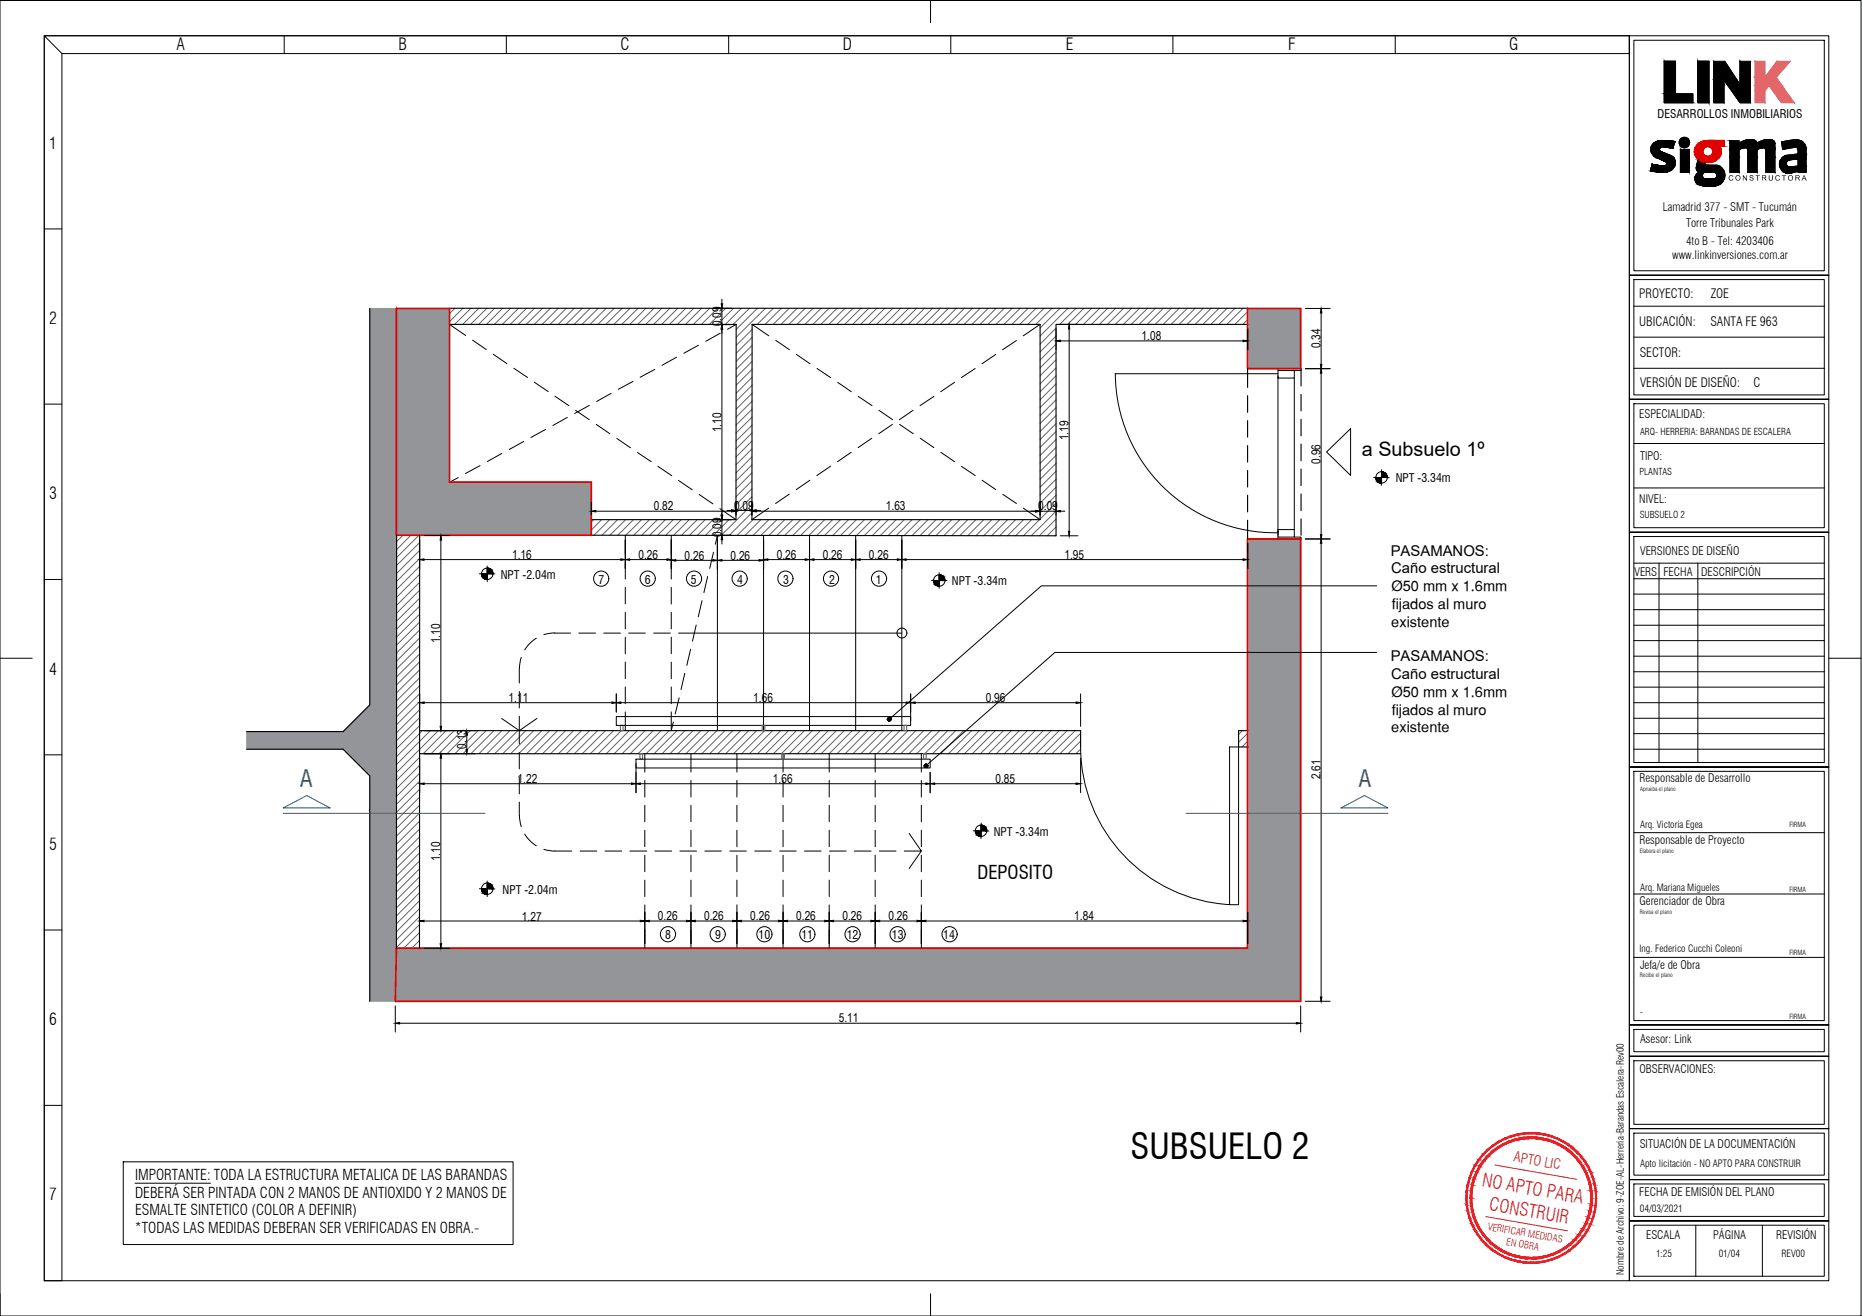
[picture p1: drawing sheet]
<svg xmlns="http://www.w3.org/2000/svg" width="420mm" height="297mm" viewBox="0 0 420 297" stroke-linecap="round" stroke-linejoin="round" font-family="sans-serif">
<defs><g id="words">
<text font-size="12.9" x="229.2" y="260.5">2º SUBSUELO</text>
<text font-size="8" x="255.1" y="261.6">SUBSUELO 2</text>
<g font-size="5.3" fill="#105689">
<text x="67.6" y="177.7">A</text>
<text x="306.5" y="177.7">A</text>
</g>
<text font-size="4.5" x="307.3" y="102.8">a Subsuelo 1º</text>
<text font-size="4.3" x="220.6" y="198.4">DEPOSITO</text>
<g font-size="4.2" fill="#ed1f24">
<text x="334.3" y="267.7" transform="rotate(10 334.3 267.7)">NO APTO PARA</text>
<text x="335.9" y="273.2" transform="rotate(10 335.9 273.2)">CONSTRUIR</text>
</g>
<g font-size="3.8">
<text x="39.8" y="11.2">A</text>
<text x="90" y="11.2">B</text>
<text x="140" y="11.2">C</text>
<text x="190.2" y="11.2">D</text>
<text x="240.5" y="11.2">E</text>
<text x="290.7" y="11.2">F</text>
<text x="340.6" y="11.2">G</text>
<text x="11.1" y="33.6">1</text>
<text x="11.1" y="73.1">2</text>
<text x="11.1" y="112.7">3</text>
<text x="11.1" y="152.3">4</text>
<text x="11.1" y="191.8">5</text>
<text x="11.1" y="231.4">6</text>
<text x="11.1" y="271">7</text>
</g>
<g font-size="3.4">
<text x="313.8" y="125.4">PASAMANOS:</text>
<text x="313.9" y="129.4">Caño estructural</text>
<text x="313.8" y="149.2">PASAMANOS:</text>
<text x="313.9" y="153.3">Caño estructural</text>
<text x="30.5" y="266.3">IMPORTANTE: TODA LA ESTRUCTURA METALICA DE LAS BARANDAS</text>
<text x="30.5" y="270.3">DEBERÁ SER PINTADA CON 2 MANOS DE ANTIOXIDO Y 2 MANOS DE</text>
<text x="30.5" y="274.3">ESMALTE SINTETICO (COLOR A DEFINIR)</text>
<text x="30.4" y="278.4">*TODAS LAS MEDIDAS DEBERAN SER VERIFICADAS EN OBRA.-</text>
</g>
<g font-size="3.3">
<text x="314" y="133.5">Ø50 mm x 1.6mm</text>
<text x="314" y="137.5">fijados al muro</text>
<text x="313.9" y="141.5">existente</text>
<text x="314" y="157.3">Ø50 mm x 1.6mm</text>
<text x="314" y="161.3">fijados al muro</text>
<text x="313.9" y="165.3">existente</text>
</g>
<text font-size="3.2" fill="#ed1f24" x="341.5" y="262.2" transform="rotate(10 341.5 262.2)">APTO LIC</text>
<g font-size="2.9">
<text x="369.9" y="67.2">PROYECTO:</text>
<text x="386" y="67.2">ZOE</text>
<text x="369.9" y="73.7">UBICACIÓN:</text>
<text x="386" y="73.6">SANTA FE 963</text>
<text x="370" y="80.7">SECTOR:</text>
<text x="370.1" y="87.3">VERSIÓN DE DISEÑO:</text>
<text x="395.6" y="87.3">C</text>
</g>
<g font-size="2.8">
<text x="162.8" y="73.6" transform="rotate(-90 162.8 73.6)">0.09</text>
<text x="257.6" y="76.8">1.08</text>
<text x="298" y="78.6" transform="rotate(-90 298 78.6)">0.34</text>
<text x="162.8" y="97.6" transform="rotate(-90 162.8 97.6)">1.10</text>
<text x="241.1" y="99.4" transform="rotate(-90 241.1 99.4)">1.19</text>
<text x="298" y="104.7" transform="rotate(-90 298 104.7)">0.96</text>
<text x="147.5" y="115.2">0.82</text>
<text x="165.7" y="115">0.09</text>
<text x="199.9" y="115.2">1.63</text>
<text x="234.3" y="115.2">0.09</text>
<text x="162.8" y="121.3" transform="rotate(-90 162.8 121.3)">0.09</text>
<text x="115.6" y="126.1">1.16</text>
<text x="144.1" y="126.1">0.26</text>
<text x="154.5" y="126.3">0.26</text>
<text x="164.8" y="126.3">0.26</text>
<text x="175.3" y="126.1">0.26</text>
<text x="185.7" y="126.1">0.26</text>
<text x="196.1" y="126.1">0.26</text>
<text x="240.2" y="126.1">1.95</text>
<text x="99.4" y="145.2" transform="rotate(-90 99.4 145.2)">1.10</text>
<text x="114.8" y="158.5">1.11</text>
<text x="170" y="158.5">1.66</text>
<text x="222.4" y="158.5">0.96</text>
<text x="105.2" y="169" transform="rotate(-90 105.2 169)">0.13</text>
<text x="116.8" y="176.8">1.22</text>
<text x="174.4" y="176.8">1.66</text>
<text x="224.6" y="176.8">0.85</text>
<text x="298" y="175.9" transform="rotate(-90 298 175.9)">2.61</text>
<text x="99.4" y="194.4" transform="rotate(-90 99.4 194.4)">1.10</text>
<text x="117.8" y="207.8">1.27</text>
<text x="148.5" y="207.8">0.26</text>
<text x="158.9" y="207.8">0.26</text>
<text x="169.3" y="207.8">0.26</text>
<text x="179.7" y="207.8">0.26</text>
<text x="190.1" y="207.8">0.26</text>
<text x="200.5" y="207.8">0.26</text>
<text x="242.4" y="207.8">1.84</text>
<text x="189.3" y="230.8">5.11</text>
</g>
<g font-size="2.7">
<text x="374" y="26.7">DESARROLLOS INMOBILIARIOS</text>
<text x="315" y="108.8">NPT -3.34m</text>
<text x="113" y="130.8">NPT -2.04m</text>
<text x="135.1" y="131.8">7</text>
<text x="145.5" y="131.7">6</text>
<text x="155.9" y="131.7">5</text>
<text x="166.3" y="131.8">4</text>
<text x="176.7" y="131.7">3</text>
<text x="187.1" y="131.8">2</text>
<text x="197.7" y="131.8">1</text>
<text x="214.8" y="132">NPT -3.34m</text>
<text x="224.2" y="188.7">NPT -3.34m</text>
<text x="113.4" y="201.7">NPT -2.04m</text>
<text x="150.1" y="211.9">8</text>
<text x="161.4" y="211.9">9</text>
<text x="171.2" y="211.9">10</text>
<text x="180.8" y="211.9">11</text>
<text x="191.1" y="211.9">12</text>
<text x="201.3" y="211.9">13</text>
<text x="212.9" y="211.9">14</text>
</g>
<g font-size="2.6">
<text x="375.2" y="47.6">Lamadrid 377 - SMT - Tucumán</text>
<text x="380.4" y="51.3">Torre Tribunales Park</text>
<text x="377.3" y="58.4">www.linkinversiones.com.ar</text>
<text x="380.5" y="55.2">4to B - Tel: 4203406</text>
<text x="369.9" y="94.3">ESPECIALIDAD:</text>
<text x="370.1" y="103.8">TIPO:</text>
<text x="369.9" y="113.5">NIVEL:</text>
<text x="370.1" y="125.2">VERSIONES DE DISEÑO</text>
<text x="368.8" y="130">VERS</text>
<text x="375.4" y="130">FECHA</text>
<text x="383.9" y="130">DESCRIPCIÓN</text>
<text x="370" y="176.6">Responsable de Desarrollo</text>
<text x="370" y="190.5">Responsable de Proyecto</text>
<text x="370" y="204.4">Gerenciador de Obra</text>
<text x="370.1" y="218.7">Jefa/e de Obra</text>
<text x="370.1" y="235.4">Asesor: Link</text>
<text x="370" y="242.2">OBSERVACIONES:</text>
<text x="370" y="259.2">SITUACIÓN DE LA DOCUMENTACIÓN</text>
<text x="369.9" y="270">FECHA DE EMISIÓN DEL PLANO</text>
<text x="371.4" y="279.6">ESCALA</text>
<text x="386.6" y="279.6">PÁGINA</text>
<text x="400.8" y="279.6">REVISIÓN</text>
</g>
<g font-size="2.3">
<text x="370.1" y="263.4">Apto licitación - NO APTO PARA CONSTRUIR</text>
<text x="370" y="273.5">04/03/2021</text>
</g>
<g font-size="2.3" fill="#ed1f24">
<text x="335.6" y="277.6" transform="rotate(10 335.6 277.6)">VERIFICAR MEDIDAS</text>
<text x="339.8" y="281.1" transform="rotate(10 339.8 281.1)">EN OBRA</text>
</g>
<g font-size="2.2">
<text x="370.1" y="186.8">Arq. Victoria Egea</text>
<text x="370.1" y="201.1">Arq. Mariana Migueles</text>
<text x="370" y="214.9">Ing. Federico Cucchi Coleoni</text>
<text x="370" y="229.1">-</text>
<text x="366.4" y="287.9" transform="rotate(-90 366.4 287.9)">Nombre de Archivo: 9-ZOE-AL-Herreria-Barandas Escalera-Rev00</text>
<text x="373.7" y="283.7">1:25</text>
<text x="387.8" y="283.7">01/04</text>
<text x="402" y="283.7">REV00</text>
</g>
<g font-size="2.1">
<text x="370.1" y="98.2">ARQ- HERRERIA: BARANDAS DE ESCALERA</text>
<text x="370" y="107.2">PLANTAS</text>
<text x="370" y="116.8">SUBSUELO 2</text>
</g>
<text font-size="1.7" x="385.3" y="40.8">OCRSO</text>
<g font-size="1.6">
<text x="403.8" y="186.7">FIRMA</text>
<text x="403.8" y="201.2">FIRMA</text>
<text x="403.8" y="215.6">FIRMA</text>
<text x="403.8" y="229.9">FIRMA</text>
</g>
<g font-size="1.3">
<text x="370.1" y="178.6">Aprueba el plano</text>
<text x="370" y="192.4">Elabora el plano</text>
<text x="370" y="206.2">Revisa el plano</text>
<text x="370" y="220.6">Recibe el plano</text>
</g>
</g></defs>
<!-- layer: Hatch Muros -->
<g fill="#939598" stroke="#939598" stroke-width=".23">
<path d="M281.5 69.6l12 13.6v-13.6zM281.5 69.6l12 13.6h-12z"/>
<path d="M101.6 108.8l31.8 .1zM101.4 108.9h32z"/>
<path d="M89.5 69.6l11.9 39.3v-39.3zM89.5 69.6l11.9 39.3h-11.9z"/>
<path d="M89.5 108.9l43.9 11.9v-11.9zM89.5 108.9l43.9 11.9h-43.9z"/>
<path d="M281.5 121.7l12 92.3v-92.3zM281.5 121.7l12 92.3h-12zM281.5 214h12zM281.5 214h12z"/>
<path d="M197.5 214h84zM197.5 214h84z"/>
<path d="M89.5 214h108zM89.5 214h108z"/>
<path d="M281.5 214l12 12v-12zM281.5 214l12 12h-12z"/>
<path d="M89.5 214l192 12v-12zM89.5 214l192 12h-192.3z"/>
<path d="M83.4 69.6l6.1 51.2v-51.2zM83.4 69.6l6.1 51.2h-6.1z"/>
<path d="M83.4 120.8l6.1 38.3v-38.3zM83.4 120.8l6.1 38.3h-6.1z"/>
<path d="M83.4 159.1l6.1 6v-6zM83.4 159.1l6.1 6h-12.1z"/>
<path d="M55.7 165.1l33.8 4v-4zM55.7 165.1l33.8 4h-33.8z"/>
<path d="M77.4 169.1l12.1 6v-6zM77.4 169.1l12.1 6h-6.1z"/>
<path d="M83.4 175.1l6.1 38.9v-38.9zM83.4 175.1l6.1 38.9h-6.1z"/>
<path d="M83.4 214l5.8 12 .3-12zM83.4 214l5.8 12h-5.8z"/>
</g>
<g fill="none" stroke="#636466" stroke-width=".23">
<path d="M102.7 69.6l-1.3 1.2M104.4 69.6l-3 3M106.3 69.6l-3.7 3.6M108 69.6l-3.6 3.6M109.9 69.6l-3.7 3.6M111.6 69.6l-3.6 3.6M113.4 69.6l-3.6 3.6M115.2 69.6l-3.7 3.6M117 69.6l-3.6 3.6M118.8 69.6l-3.7 3.6M120.6 69.6l-3.6 3.6M122.4 69.6l-3.7 3.6"/>
<path d="M124.2 69.6l-3.6 3.6M126 69.6l-3.7 3.6M127.8 69.6l-3.7 3.6M129.6 69.6l-3.7 3.6M131.4 69.6l-3.7 3.6M133.2 69.6l-3.7 3.6M135 69.6l-3.7 3.6M136.8 69.6l-3.7 3.6M138.6 69.6l-3.7 3.6M140.4 69.6l-3.7 3.6M142.2 69.6l-3.7 3.6M144 69.6l-3.7 3.6"/>
<path d="M145.8 69.6l-3.7 3.6M147.6 69.6l-3.7 3.6M149.4 69.6l-3.7 3.6M151.2 69.6l-3.7 3.6M153 69.6l-3.7 3.6M154.7 69.6l-3.6 3.6M156.5 69.6l-3.6 3.6M158.3 69.6l-3.6 3.6M160.1 69.6l-3.6 3.6M161.9 69.6l-3.6 3.6M163.7 69.6l-3.6 3.6M165.5 69.6l-3.6 3.6"/>
<path d="M167.3 69.6l-3.6 3.6M169.1 69.6l-3.7 3.6M169.7 74.4l-3.6 3.6M169.7 76.1l-3.6 3.6M169.7 78l-3.6 3.6M169.7 79.7l-3.6 3.6M170.9 69.6l-4.8 4.8M172.7 69.6l-6.6 6.5M174.5 69.6l-3.6 3.6M176.3 69.6l-3.7 3.6M178.1 69.6l-3.6 3.6M179.9 69.6l-3.7 3.6"/>
<path d="M181.7 69.6l-3.7 3.6M183.5 69.6l-3.7 3.6M185.3 69.6l-3.7 3.6M187.1 69.6l-3.7 3.6M188.9 69.6l-3.7 3.6M190.7 69.6l-3.7 3.6M192.5 69.6l-3.7 3.6M194.3 69.6l-3.7 3.6M196 69.6l-3.6 3.6M197.9 69.6l-3.7 3.6M199.6 69.6l-3.6 3.6M201.5 69.6l-3.7 3.6"/>
<path d="M203.2 69.6l-3.6 3.6M205.1 69.6l-3.7 3.6M206.8 69.6l-3.6 3.6M208.6 69.6l-3.6 3.6M210.4 69.6l-3.6 3.6M212.2 69.6l-3.6 3.6M214 69.6l-3.6 3.6M215.8 69.6l-3.6 3.6M217.6 69.6l-3.6 3.6M219.4 69.6l-3.6 3.6M221.2 69.6l-3.6 3.6M223 69.6l-3.7 3.6"/>
<path d="M224.8 69.6l-3.7 3.6M226.6 69.6l-3.7 3.6M228.4 69.6l-3.7 3.6M230.2 69.6l-3.7 3.6M232 69.6l-3.7 3.6M233.8 69.6l-3.7 3.6M235.6 69.6l-3.7 3.6M237.4 69.6l-3.7 3.6M238.3 75.8l-3.6 3.6M238.3 79.4l-3.6 3.6M238.3 74.1l-3.6 3.6M238.3 77.7l-3.6 3.6"/>
<path d="M239.2 69.6l-4.5 4.5M241 69.6l-6.3 6.2M242.8 69.6l-3.7 3.6M244.6 69.6l-3.7 3.6M246.3 69.6l-3.6 3.6M248.2 69.6l-3.7 3.6M249.9 69.6l-3.6 3.6M251.8 69.6l-3.7 3.6M253.5 69.6l-3.6 3.6M255.4 69.6l-3.7 3.6M257.1 69.6l-3.6 3.6M259 69.6l-3.7 3.6"/>
<path d="M260.7 69.6l-3.7 3.6M262.5 69.6l-3.6 3.6M264.3 69.6l-3.7 3.6M266.1 69.6l-3.6 3.6M267.9 69.6l-3.7 3.6M269.7 69.6l-3.6 3.6M271.5 69.6l-3.7 3.6M273.3 69.6l-3.6 3.6M275.1 69.6l-3.7 3.6M276.9 69.6l-3.7 3.6M278.7 69.6l-3.7 3.6M280.5 69.6l-3.7 3.6"/>
<path d="M281.5 70.3l-2.9 2.9M281.5 72.2l-1.1 1M169.7 97.7l-3.6 3.6M169.7 99.6l-3.6 3.6M169.7 81.6l-3.6 3.6M169.7 83.3l-3.6 3.6M169.7 86.9l-3.6 3.6M169.7 85.2l-3.6 3.6M169.7 88.8l-3.6 3.6M169.7 90.5l-3.6 3.6M169.7 92.4l-3.6 3.6M169.7 94.1l-3.6 3.6"/>
<path d="M169.7 96l-3.6 3.6M238.3 81.2l-3.6 3.6M238.3 93.8l-3.6 3.6M238.3 83l-3.6 3.6M238.3 84.8l-3.6 3.6M238.3 86.6l-3.6 3.6M238.3 88.4l-3.6 3.6M238.3 90.2l-3.6 3.6M238.3 92l-3.6 3.6M238.3 95.6l-3.6 3.6M238.3 97.4l-3.6 3.6M238.3 99.2l-3.6 3.6"/>
<path d="M134 117.3l-.6 .5M135.8 117.3l-2.4 2.3M137.6 117.3l-3.6 3.5M139.4 117.3l-3.6 3.5M141.2 117.3l-3.6 3.5M143 117.3l-3.6 3.5M144.8 117.3l-3.6 3.5M146.6 117.3l-3.6 3.5M148.3 117.3l-3.5 3.5M150.2 117.3l-3.6 3.5M151.9 117.3l-3.5 3.5M153.8 117.3l-3.6 3.5"/>
<path d="M155.5 117.3l-3.5 3.5M157.4 117.3l-3.6 3.5M159.1 117.3l-3.5 3.5M160.9 117.3l-3.5 3.5M162.7 117.3l-3.5 3.5M164.5 117.3l-3.5 3.5M169.7 108.5l-3.6 3.6M169.7 112.1l-3.6 3.6M169.7 113.9l-7 6.9M169.7 115.7l-5.2 5.1M169.7 101.3l-3.6 3.6M169.7 103.1l-3.6 3.7"/>
<path d="M169.7 104.9l-3.6 3.6M169.7 106.7l-3.6 3.6M169.7 110.3l-3.6 3.6M169.9 117.3l-3.6 3.5M171.7 117.3l-3.6 3.5M173.5 117.3l-3.6 3.5M175.3 117.3l-3.6 3.5M177.1 117.3l-3.6 3.5M178.9 117.3l-3.6 3.5M180.7 117.3l-3.6 3.5M182.5 117.3l-3.6 3.5M184.3 117.3l-3.6 3.5"/>
<path d="M186.1 117.3l-3.6 3.6M187.9 117.3l-3.6 3.6M189.7 117.3l-3.6 3.6M191.5 117.3l-3.6 3.6M193.3 117.3l-3.6 3.6M195.1 117.3l-3.7 3.6M196.8 117.3l-3.5 3.6M198.7 117.3l-3.7 3.6M200.4 117.3l-3.6 3.6M202.2 117.3l-3.6 3.6M204 117.3l-3.6 3.6M205.8 117.3l-3.6 3.6"/>
<path d="M207.6 117.3l-3.6 3.6M209.4 117.3l-3.6 3.6M211.2 117.3l-3.6 3.6M213 117.3l-3.6 3.6M214.8 117.3l-3.6 3.6M216.6 117.3l-3.6 3.6M218.4 117.3l-3.6 3.6M220.2 117.3l-3.6 3.6M222 117.3l-3.6 3.6M223.8 117.3l-3.6 3.6M225.6 117.3l-3.6 3.6M227.4 117.3l-3.7 3.6"/>
<path d="M229.2 117.3l-3.6 3.6M231 117.3l-3.7 3.6M232.8 117.3l-3.6 3.6M234.6 117.3l-3.7 3.6M238.3 101l-3.6 3.6M238.3 104.6l-3.6 3.6M238.3 108.2l-3.6 3.6M238.3 110l-3.6 3.6M238.3 111.8l-3.6 3.6M238.3 113.6l-3.6 3.6M238.3 115.3l-5.6 5.6M238.3 117.2l-3.8 3.7"/>
<path d="M238.3 118.9l-2 2M238.3 102.8l-3.6 3.6M238.3 106.4l-3.6 3.6M90.9 120.8l-1.4 1.4M92.7 120.8l-3.2 3.3M94.5 120.8l-5 5M94.7 124.3l-5.2 5.1M94.7 129.7l-5.2 5.1M94.7 133.3l-5.2 5.1M94.7 136.8l-5.2 5.2M94.7 122.5l-5.2 5.1M94.7 126.1l-5.2 5.1"/>
<path d="M94.7 127.9l-5.2 5.1M94.7 131.5l-5.2 5.1M94.7 135.1l-5.2 5.1M94.7 138.7l-5.2 5.1M238.3 120.8l-.2 .1M94.7 158.4l-5.2 5.2M94.7 154.8l-5.2 5.2M94.7 140.4l-5.2 5.2M94.7 142.2l-5.2 5.2M94.7 144l-5.2 5.2M94.7 145.8l-5.2 5.2M94.7 147.6l-5.2 5.2"/>
<path d="M94.7 149.4l-5.2 5.2M94.7 151.2l-5.2 5.2M94.7 153l-5.2 5.2M94.7 156.6l-5.2 5.2M94.7 162l-5.2 5.2M94.7 172.8l-5.2 5.2M94.7 178.2l-5.2 5.1M94.7 160.2l-5.2 5.2M94.7 176.3l-5.2 5.2M94.7 179.9l-5.2 5.2M94.7 174.6l-5.2 5.1M94.7 163.8l-5.2 5.1"/>
<path d="M94.7 171l-5.2 5.1M95.3 164.9l-5.8 5.9M97.1 164.9l-7.6 7.6M98.9 164.9l-9.4 9.5M100.7 164.9l-5.2 5.2M102.5 164.9l-5.2 5.2M104.3 164.9l-5.2 5.2M106.1 164.9l-5.2 5.2M107.9 164.9l-5.2 5.2M109.7 164.9l-5.2 5.2M111.5 164.9l-5.2 5.2M113.2 164.9l-5.1 5.2"/>
<path d="M115.1 164.9l-5.2 5.2M116.8 164.9l-5.2 5.2M118.7 164.9l-5.2 5.2M120.4 164.9l-5.2 5.2M122.3 164.9l-5.2 5.2M124 164.9l-5.2 5.2M125.8 164.9l-5.2 5.2M127.6 164.9l-5.2 5.2M129.4 164.9l-5.2 5.2M131.2 164.9l-5.2 5.2M133 164.9l-5.2 5.2M134.8 164.9l-5.2 5.2"/>
<path d="M136.6 164.9l-5.2 5.2M138.4 164.9l-5.2 5.2M140.2 164.9l-5.2 5.2M142 164.9l-5.2 5.2M143.8 164.9l-5.2 5.2M145.6 164.9l-5.2 5.2M147.4 164.9l-5.2 5.2M149.2 164.9l-5.2 5.2M151 164.9l-5.2 5.2M152.8 164.9l-5.2 5.2M154.6 164.9l-5.2 5.2M156.4 164.9l-5.2 5.2"/>
<path d="M158.2 164.9l-5.2 5.2M160 164.9l-5.2 5.2M161.8 164.9l-5.3 5.2M163.6 164.9l-5.2 5.2M165.4 164.9l-5.3 5.2M167.1 164.9l-5.1 5.2M169 164.9l-5.3 5.2M170.7 164.9l-5.2 5.2M172.6 164.9l-5.3 5.2M174.3 164.9l-5.2 5.2M176.1 164.9l-5.2 5.2M177.9 164.9l-5.2 5.2"/>
<path d="M179.7 164.9l-5.2 5.2M181.5 164.9l-5.2 5.2M183.3 164.9l-5.2 5.2M185.1 164.9l-5.2 5.2M186.9 164.9l-5.2 5.2M188.7 164.9l-5.2 5.2M190.5 164.9l-5.2 5.2M192.3 164.9l-5.2 5.2M194.1 164.9l-5.2 5.2M195.9 164.9l-5.2 5.2M197.7 164.9l-5.2 5.2M199.5 164.9l-5.2 5.2"/>
<path d="M201.3 164.9l-5.2 5.2M203.1 164.9l-5.2 5.2M204.9 164.9l-5.2 5.2M206.7 164.9l-5.2 5.2M208.4 164.9l-5.1 5.2M210.3 164.9l-5.2 5.2M212 164.9l-5.2 5.2M213.9 164.9l-5.2 5.2M215.6 164.9l-5.2 5.2M217.5 164.9l-5.2 5.2M219.2 164.9l-5.2 5.2M221 164.9l-5.1 5.2"/>
<path d="M222.8 164.9l-5.2 5.2M224.6 164.9l-5.2 5.2M226.4 164.9l-5.2 5.2M228.2 164.9l-5.2 5.2M230 164.9l-5.2 5.2M231.8 164.9l-5.2 5.2M233.6 164.9l-5.2 5.2M235.4 164.9l-5.2 5.2M237.2 164.9l-5.2 5.2M239 164.9l-5.2 5.2M240.8 164.9l-5.2 5.2M242.6 164.9l-5.2 5.2"/>
<path d="M243.8 165.5l-4.6 4.6M243.8 167.3l-2.8 2.8M243.8 169.1l-1 1M280.3 164.9l-.8 .9M281.5 165.6l-2 1.9M281.5 167.3l-1.3 1.3M94.7 181.8l-5.2 5.1M94.7 183.5l-5.2 5.2M94.7 185.4l-5.2 5.1M94.7 187.1l-5.2 5.2M94.7 190.7l-5.2 5.2M94.7 199.7l-5.2 5.2"/>
<path d="M94.7 188.9l-5.2 5.2M94.7 194.3l-5.2 5.2M94.7 197.9l-5.2 5.2M94.7 192.5l-5.2 5.2M94.7 196.1l-5.2 5.2M94.7 205.1l-5.2 5.2M94.7 203.3l-5.2 5.2M94.7 206.9l-5.2 5.2M94.7 201.5l-5.2 5.2M94.7 208.7l-5.2 5.2M94.7 210.5l-3.6 3.5M94.7 212.3l-1.8 1.7"/>
</g>
<!-- layer: A-WALL -->
<g fill="none" stroke="#000" stroke-width=".25">
<path d="M83.4 69.6v89.5l-6 6h-21.7M101.4 73.2h64.7v44.1h-32.7M101.4 69.6h180.1M169.7 73.2h65v44.1h-65zM238.3 73.3v47.6l-104.9-.1M238.3 73.2h43.2M288.4 119.9v.9M89.5 120.8v93.2M94.7 120.8v93.2M55.7 169.1h21.7l6 6v50.9M94.7 164.9h149.1v3.7M94.7 170.1h149.1"/>
<path d="M281.5 164.9h-2v3.7h2.1"/>
</g>
<!-- layer: A-DETL-GENF -->
<path d="M288.4 84.4l-36.7-.1a36 36 0 0 0 36.7 35.9M288.4 83.6h3.7v1.7h-3.7zM288.4 84.8v35.2M292.1 85.3v34.2M288.4 119.5h3.7v1.7h-3.7z" fill="none" stroke="#000" stroke-width=".23"/>
<!-- layer: A-DOOR -->
<path d="M288.4 83.6v-.4h5.2v.4h-1.5M288.4 121.2v.5h5.2v-.5h-1.5M243.8 168.6a35.7 35.7 0 0 0 33.7 35.6M277.5 168.6h2v35.6h-2z" fill="none" stroke="#000" stroke-width=".23"/>
<!-- layer: 0.05 TRAZO -->
<g fill="none" stroke="#000" stroke-width=".23">
<path d="M101.4 73.2l3.7 2.5M106.6 76.8l3.1 2.1M111.3 80l3.1 2.1M157.6 77.9l-3.3 1.8M162.5 75.2l-3.2 1.8M166.1 73.2l-1.9 1.1M169.7 73.2l3.8 2.6M175 76.8l3.1 2.1M179.7 80l3.1 2.1M224.7 80l-3.1 2.1M229.4 76.9l-3.2 2M234.7 73.2l-3.8 2.6"/>
<path d="M116 83.1l3 2.1M118.2 99.6l-3.3 1.9M120.6 86.3l3.1 2.1M123.1 96.9l-3.3 1.8M125.2 89.4l3.2 2.2M128 94.2l-3.2 1.8M129.9 92.6l3.1 2.1M133 91.5l-3.3 1.8M134.5 95.8l3.1 2.1M137.9 88.8l-3.3 1.8M139.2 99l3.1 2.1M142.8 86.1l-3.3 1.8"/>
<path d="M147.7 83.4l-3.3 1.8M152.7 80.6l-3.3 1.9M184.4 83.2l3.1 2M189 86.3l3.1 2.1M193.7 89.5l3.1 2.1M196.7 98.9l-3.1 2.1M198.3 92.6l3.1 2.1M201.4 95.8l-3.1 2.1M203 95.8l3.1 2.1M206 92.6l-3.1 2.1M207.6 98.9l3.1 2.1M210.7 89.5l-3.1 2.1"/>
<path d="M215.4 86.3l-3.1 2.1M220 83.2l-3.1 2M103.4 107.8l-2 1.1M108.3 105.1l-3.3 1.8M113.2 102.3l-3.2 1.9M143.8 102.1l3.1 2.1M148.5 105.3l3.1 2.1M153.1 108.4l3.1 2.2M157.8 111.6l3.1 2.1M162.4 114.8l3.7 2.5M173.4 114.7l-3.7 2.6M178.1 111.5l-3.1 2.2"/>
<path d="M182.8 108.4l-3.1 2.1M187.4 105.2l-3.1 2.1M192.1 102.1l-3.1 2.1M212.3 102.1l3.1 2.1M217 105.3l3 2M221.6 108.4l3.1 2.1M226.3 111.6l3.1 2.1M230.9 114.7l3.8 2.6"/>
</g>
<!-- layer: ZOE- Estructura -->
<path d="M89.5 69.6h11.9v39.2h32v12h-43.9zM281.5 69.6h12v13.6h-12zM89.5 214h192v-92.3h12v104.3h-204.3z" fill="none" stroke="#e00000" stroke-width=".38"/>
<!-- layer: ZOE- Pisos -->
<g fill="none" stroke="#000" stroke-width=".23">
<path d="M161.9 120.8v44.1M172.3 120.8v44.1M182.7 120.9v44M193.1 120.9v44M203.5 120.9v44M156.7 142.9h46.8"/>
<circle cx="203.5" cy="142.9" r="1.12"/>
</g>
<g fill="none" stroke="#000" stroke-width=".23">
<path d="M141.1 120.8v4.3M141.1 126.9v3.8M141.1 132.6v3.7M141.1 138.2v3.7M151.5 120.8v4.3M151.5 126.9v3.8M151.5 132.6v3.7M151.5 138.2v3.7M158.4 135.6l-.8 3.6M159.7 130.1l-.9 3.7M161 124.7l-.9 3.6M161.9 120.8l-.5 2"/>
<path d="M117.2 150.9v3.3M117.2 156.1v3.7M117.6 148.4l-.4 2.5M121 144l-1.4 1.2-1.2 1.5M125.2 142.9h3.5M125.2 142.9l-2.5 .4M130.6 142.9h3.8M136.2 142.9h3.8M141.1 143.8v3.8M141.1 149.4v3.8M141.1 155.1v3.7M141.9 142.9h3.7"/>
<path d="M147.5 142.9h3.8M151.5 143.8v3.8M151.5 149.5v3.7M151.5 155.1v3.7M153.1 142.9h3.6M153.2 157.5l-.8 3.6M154.5 152l-.8 3.6M155.8 146.5l-.8 3.7M157.1 141.1l-.8 3.6M113.2 162.2l4 2.7 4-2.7M117.2 161.7v6.2M117.2 169.8v3.8"/>
<path d="M117.2 175.5v3.7M141.1 160.7v4.2M145.5 170.1v4.2M145.5 176.1v3.8M151.5 160.7v4.2l.4-1.9M155.9 170.1v4.2M155.9 176.1v3.8M166.3 170.1v4.2M166.3 176.1v3.8M176.7 170.1v4.2M176.7 176.1v3.8M187.1 170.1v4.2"/>
<path d="M187.1 176.1v3.8M197.5 170.1v4.2M197.5 176.1v3.8M207.9 170.1v4.2M207.9 176.1v3.8M117.2 181v3.1M117.2 184.1l.4 2.5M118.4 188.3l1.2 1.4 1.4 1.2M122.7 191.7l2 .4h4.3M130.9 192.1h3.8M136.5 192.1h3.8M142.2 192.1h3.7"/>
<path d="M145.5 181.8v3.7M145.5 187.4v3.7M145.5 193v3.8M145.5 198.7v3.7M147.8 192.1h3.8M153.4 192.1h3.8M155.9 181.8v3.7M155.9 187.4v3.7M155.9 193v3.8M155.9 198.7v3.7M159 192.1h3.8M164.7 192.1h3.7"/>
<path d="M166.3 181.8v3.7M166.3 187.4v3.7M166.3 193v3.8M166.3 198.7v3.7M170.3 192.1h3.7M175.9 192.1h3.8M176.7 181.8v3.7M176.7 187.4v3.7M176.7 193v3.8M176.7 198.7v3.7M181.5 192.1h3.8M187.1 181.8v3.7"/>
<path d="M187.1 187.4v3.7M187.1 193v3.8M187.1 198.7v3.7M187.2 192.1h3.7M192.8 192.1h3.8M197.5 181.8v3.7M197.5 187.4v3.7M197.5 193v3.8M197.5 198.7v3.7M198.4 192.1h3.8M205.1 188.1l2.8 4h-3.9M207.9 181.8v3.7"/>
<path d="M207.9 187.4v3.7M207.9 193v3.8M207.9 198.7v3.7M207.9 192.1l-2.8 3.9M145.5 204.2v3.8M145.5 209.9v4.1M155.9 204.2v3.8M155.9 209.9v4.1M166.3 204.2v3.8M166.3 209.9v4.1M176.7 204.2v3.8M176.7 209.9v4.1"/>
<path d="M187.1 204.2v3.8M187.1 209.9v4.1M197.5 204.2v3.8M197.5 209.9v4.1M207.9 204.2v3.8M207.9 209.9v4.1"/>
</g>
<!-- layer: ZOE- Textos -->
<g fill="#000" stroke="#000" stroke-width=".23">
<path d="M311.3 109l.4 .1zM311.7 106.5h.3zM109.5 130.8h.4zM109.9 128.2l.3 .1zM211.5 132.2l.4 .1zM211.9 129.7h.3zM200.6 162.7h.1zM208.6 173h.7zM208.7 172.6h.6zM208.8 173.2h.3zM208.9 173.2h.1zM208.9 173.2l.1 .1z"/>
<path d="M109.9 199.3h.3zM220.9 188.8h.5zM221.4 186.3h.2zM109.5 201.8l.4 .1z"/>
<path d="M310.4 107.8l1.3 .2v-.2zM310.4 107.8l1.3 .2h-1.3z"/>
<path d="M310.4 108l1.3 .2v-.2zM310.4 108l1.3 .2h-1.2z"/>
<path d="M310.5 108.2l1.2 .2v-.2zM310.5 108.2l1.2 .2h-1.1z"/>
<path d="M310.6 108.4l1.1 .2v-.2zM310.6 108.4l1.1 .2h-1z"/>
<path d="M310.7 108.6l1 .2v-.2zM310.7 108.6l1 .2h-.8z"/>
<path d="M310.9 108.8l.8 .1v-.1zM310.9 108.8l.8 .1z"/>
<path d="M311.1 108.9l.6 .1zM311.1 108.9l.6 .1z"/>
<path d="M311.5 109l.2 .1zM311.3 109l.4 .1z"/>
<path d="M311.7 106.5l.5 .1zM311.7 106.5l.5 .1z"/>
<path d="M311.7 106.5l.7 .2zM311.7 106.5l.7 .2h-.7z"/>
<path d="M311.7 106.7l.9 .1zM311.7 106.7l.9 .1h-.9z"/>
<path d="M311.7 106.8l1 .2-.1-.2zM311.7 106.8l1 .2h-1z"/>
<path d="M311.7 107l1.1 .1-.1-.1zM311.7 107l1.1 .1h-1.1z"/>
<path d="M311.7 107.1l1.3 .2-.2-.2zM311.7 107.1l1.3 .2h-1.3z"/>
<path d="M311.7 107.3l1.3 .3v-.3zM311.7 107.3l1.3 .3h-1.3z"/>
<path d="M311.7 107.6l1.3 .2v-.2zM311.7 107.6l1.3 .2h-1.3z"/>
<path d="M108.6 129.5l1.3 .2v-.2zM108.6 129.5l1.3 .2h-1.2z"/>
<path d="M108.7 129.7l1.2 .2v-.2zM108.7 129.7l1.2 .2h-1.2z"/>
<path d="M108.7 129.9l1.2 .3v-.3zM108.7 129.9l1.2 .3h-1.1z"/>
<path d="M108.8 130.2l1.1 .1v-.1zM108.8 130.2l1.1 .1h-1z"/>
<path d="M108.9 130.3l1 .2v-.2zM108.9 130.3l1 .2h-.8z"/>
<path d="M109.1 130.5l.8 .1v-.1zM109.1 130.5l.8 .1z"/>
<path d="M109.3 130.6l.6 .2v-.2zM109.3 130.6l.6 .2z"/>
<path d="M109.7 130.8h.2zM109.5 130.8h.4z"/>
<path d="M109.9 128.3h.5zM109.9 128.3h.5z"/>
<path d="M109.9 128.3l.7 .1zM109.9 128.3l.7 .1z"/>
<path d="M109.9 128.4l.9 .1zM109.9 128.4l.9 .1h-.9z"/>
<path d="M109.9 128.5l1 .2-.1-.2zM109.9 128.5l1 .2h-1z"/>
<path d="M109.9 128.7l1.1 .2-.1-.2zM109.9 128.7l1.1 .2-1.1-.1z"/>
<path d="M109.9 128.8l1.3 .3-.2-.2zM109.9 128.8l1.3 .3h-1.3z"/>
<path d="M109.9 129.1l1.3 .2v-.2zM109.9 129.1l1.3 .2h-1.3z"/>
<path d="M109.9 129.3l1.4 .2-.1-.2zM109.9 129.3l1.4 .2h-1.4z"/>
<path d="M210.6 131l1.3 .3v-.3zM210.6 131l1.3 .3h-1.2z"/>
<path d="M210.7 131.3l1.2 .2v-.2zM210.7 131.3l1.2 .2h-1.2z"/>
<path d="M210.7 131.5l1.2 .2v-.2zM210.7 131.5l1.2 .2h-1.1z"/>
<path d="M210.8 131.7l1.1 .2v-.2zM210.8 131.7l1.1 .2h-1z"/>
<path d="M210.9 131.9l1 .1v-.1zM210.9 131.9l1 .1h-.8z"/>
<path d="M211.1 132l.8 .2v-.2zM211.1 132l.8 .2z"/>
<path d="M211.3 132.2h.6zM211.3 132.2h.6z"/>
<path d="M211.7 132.3h.2zM211.5 132.2l.4 .1z"/>
<path d="M211.9 129.7l.5 .1zM211.9 129.7l.5 .1z"/>
<path d="M211.9 129.8l.7 .1zM211.9 129.8l.7 .1z"/>
<path d="M211.9 129.9l.9 .1zM211.9 129.9l.9 .1h-.9z"/>
<path d="M211.9 130l1 .2-.1-.2zM211.9 130l1 .2h-1z"/>
<path d="M211.9 130.2l1.2 .2-.2-.2zM211.9 130.2l1.2 .2h-1.2z"/>
<path d="M211.9 130.4l1.2 .2v-.2zM211.9 130.4l1.2 .2h-1.2z"/>
<path d="M211.9 130.6l1.3 .2-.1-.2zM211.9 130.6l1.3 .2h-1.3z"/>
<path d="M211.9 130.8l1.3 .2v-.2zM211.9 130.8l1.3 .2h-1.3z"/>
<path d="M200.6 162h.1zM200.6 162h.1z"/>
<path d="M200.6 162h.2zM200.5 162h.3z"/>
<path d="M200.5 162h.3zM200.5 162h.3z"/>
<path d="M200.5 162.7h.3zM200.5 162.7h.2z"/>
<path d="M200.5 162h.3zM200.4 162h.4z"/>
<path d="M200.4 162.7h.4zM200.4 162.7h.5z"/>
<path d="M200.4 162.7h.4zM200.4 162.7h.4z"/>
<path d="M200.5 162.7h.3zM200.5 162.7h.3z"/>
<path d="M200.4 162h.5zM200.4 162h.5z"/>
<path d="M200.4 162l.5 .1zM200.4 162l.5 .1zM200.4 162.1h.5zM200.4 162.1h.5z"/>
<path d="M200.4 162.1h.6zM200.4 162.1h.6z"/>
<path d="M200.4 162.6h.5zM200.4 162.6h.5z"/>
<path d="M200.4 162.6h.5zM200.4 162.6l.5 .1z"/>
<path d="M200.4 162.1l.6 .1zM200.4 162.1l.6 .1z"/>
<path d="M200.3 162.5l.7 .1zM200.3 162.5l.7 .1z"/>
<path d="M200.4 162.6h.6zM200.4 162.6h.5z"/>
<path d="M200.3 162.2h.7zM200.3 162.2h.7z"/>
<path d="M200.3 162.2h.7zM200.3 162.2h.7z"/>
<path d="M200.3 162.2h.7zM200.3 162.2h.7z"/>
<path d="M200.3 162.2l.7 .1zM200.3 162.2l.7 .1z"/>
<path d="M200.3 162.5h.7zM200.3 162.5h.7zM200.3 162.5h.7zM200.3 162.5h.7z"/>
<path d="M200.3 162.5h.7zM200.3 162.5h.7z"/>
<path d="M200.3 162.3h.7zM200.3 162.3h.7zM200.3 162.3h.7zM200.3 162.3h.7z"/>
<path d="M200.3 162.3l.7 .1zM200.3 162.3l.7 .1z"/>
<path d="M200.3 162.4h.7zM200.3 162.4h.7z"/>
<path d="M200.3 162.4h.7zM200.3 162.4l.7 .1z"/>
<path d="M208.9 172.5h.1zM208.9 172.5h.1z"/>
<path d="M208.9 172.5h.2zM208.9 172.5h.2z"/>
<path d="M208.8 173.2h.3zM208.8 173.2h.3z"/>
<path d="M208.8 173.2h.3zM208.8 173.2h.2z"/>
<path d="M208.8 172.5h.3zM208.8 172.5h.3z"/>
<path d="M208.8 172.5h.3zM208.8 172.5h.3z"/>
<path d="M208.8 172.5l.4 .1zM208.8 172.5l.4 .1z"/>
<path d="M208.7 172.6h.5zM208.7 172.6h.5z"/>
<path d="M208.7 173.2h.5zM208.7 173.2h.4zM208.8 173.2h.3z"/>
<path d="M208.7 172.6h.6zM208.7 172.6h.6zM208.7 172.6h.6z"/>
<path d="M208.7 173.2h.5zM208.7 173.2h.5z"/>
<path d="M208.7 172.6l.6 .1zM208.7 172.6l.6 .1z"/>
<path d="M208.7 173.1h.6zM208.7 173.1h.6z"/>
<path d="M208.7 173.1h.6zM208.7 173.1h.6z"/>
<path d="M208.7 173.1h.6zM208.7 173.1l.5 .1z"/>
<path d="M208.7 172.7h.6zM208.7 172.7h.6z"/>
<path d="M208.6 172.7h.7zM208.6 172.7h.7z"/>
<path d="M208.6 173h.7zM208.6 173h.7z"/>
<path d="M208.6 173l.7 .1zM208.6 173l.7 .1z"/>
<path d="M208.6 172.7h.7zM208.6 172.7h.7z"/>
<path d="M208.6 172.7l.7 .1zM208.6 172.7l.7 .1z"/>
<path d="M208.6 172.8h.7zM208.6 172.8h.7z"/>
<path d="M208.6 172.8l.7 .1zM208.6 172.8l.7 .1z"/>
<path d="M208.6 172.9h.7zM208.6 172.9h.7z"/>
<path d="M208.6 172.9l.7 .1zM208.6 172.9l.7 .1zM208.6 173h.7z"/>
<path d="M208.6 173h.7zM208.6 173h.7z"/>
<path d="M109.9 199.3l.5 .1zM109.9 199.3l.5 .1z"/>
<path d="M109.9 199.4l.7 .1zM109.9 199.4l.7 .1z"/>
<path d="M109.9 199.5l.9 .1zM109.9 199.5l.9 .1h-.9z"/>
<path d="M109.9 199.6l1 .2-.1-.2zM109.9 199.6l1 .2h-1z"/>
<path d="M109.9 199.8l1.1 .2-.1-.2zM109.9 199.8l1.1 .2h-1.1z"/>
<path d="M109.9 200l1.3 .2-.2-.2zM109.9 200l1.3 .2h-1.3z"/>
<path d="M220.1 187.5l1.3 .3v-.3zM220.1 187.5l1.3 .3h-1.3z"/>
<path d="M220.1 187.8l1.3 .2v-.2zM220.1 187.8l1.3 .2h-1.3z"/>
<path d="M220.1 188l1.3 .2v-.2zM220.1 188l1.3 .2h-1.1z"/>
<path d="M220.3 188.2l1.1 .2v-.2zM220.3 188.2l1.1 .2h-1z"/>
<path d="M220.4 188.4l1 .1v-.1zM220.4 188.4l1 .1h-.8z"/>
<path d="M220.6 188.5l.8 .2v-.2zM220.6 188.5l.8 .2z"/>
<path d="M220.7 188.7l.7 .1zM220.7 188.7l.7 .1z"/>
<path d="M221.1 188.8h.3zM220.9 188.8h.5z"/>
<path d="M221.4 186.3h.4zM221.4 186.3h.4z"/>
<path d="M221.4 186.3l.6 .1zM221.4 186.3l.6 .1z"/>
<path d="M221.4 186.4l.8 .1zM221.4 186.4l.8 .1h-.8z"/>
<path d="M221.4 186.5l1 .2-.2-.2zM221.4 186.5l1 .2h-1z"/>
<path d="M221.4 186.7l1.1 .2-.1-.2zM221.4 186.7l1.1 .2h-1.1z"/>
<path d="M221.4 186.9l1.2 .2-.1-.2zM221.4 186.9l1.2 .2h-1.2z"/>
<path d="M221.4 187.1l1.3 .2-.1-.2zM221.4 187.1l1.3 .2h-1.3z"/>
<path d="M221.4 187.3l1.3 .3v-.3zM221.4 187.3l1.3 .3-1.3-.1z"/>
<path d="M108.6 200.6l1.3 .3v-.3zM108.6 200.6l1.3 .3h-1.2z"/>
<path d="M108.7 200.9l1.2 .2v-.2zM108.7 200.9l1.2 .2h-1.2z"/>
<path d="M108.7 201.1l1.2 .2v-.2zM108.7 201.1l1.2 .2h-1.1z"/>
<path d="M108.8 201.3l1.1 .2v-.2zM108.8 201.3l1.1 .2h-1z"/>
<path d="M108.9 201.5l1 .1v-.1zM108.9 201.5l1 .1h-.8z"/>
<path d="M109.1 201.6l.8 .1v-.1zM109.1 201.6l.8 .1z"/>
<path d="M109.3 201.7l.6 .1zM109.3 201.7l.6 .1z"/>
<path d="M109.7 201.9h.2zM109.5 201.8l.4 .1z"/>
<path d="M109.9 200.2l1.3 .2v-.2zM109.9 200.2l1.3 .2h-1.3z"/>
<path d="M109.9 200.4l1.4 .2-.1-.2zM109.9 200.4l1.4 .2h-1.4z"/>
</g>
<g fill="none" stroke="#000" stroke-width=".23">
<path d="M299.3 102l5.5-5.2v10.5zM310 107.8h3.5M311.7 106v3.5M108.2 129.5h3.5M109.9 127.7v3.6M210.2 131h3.5M211.9 129.3v3.5M310.6 132.2h-75.6l-34.3 30.1M310.6 147.3h-72.6l-29.3 25.8M109.9 198.9v3.5M219.6 187.5l3.5 .1M221.4 185.8v3.5"/>
<path d="M108.2 200.6h3.5M27.8 262.2h88v18.7h-88zM30.5 267.1h17"/>
<circle cx="311.8" cy="107.7" r="1.29"/>
<circle cx="110" cy="129.5" r="1.29"/>
<circle cx="135.7" cy="130.6" r="1.71"/>
<circle cx="146.2" cy="130.6" r="1.71"/>
<circle cx="156.6" cy="130.6" r="1.71"/>
<circle cx="166.9" cy="130.6" r="1.71"/>
<circle cx="177.2" cy="130.6" r="1.71"/>
<circle cx="187.5" cy="130.6" r="1.71"/>
<circle cx="198.4" cy="130.6" r="1.71"/>
<circle cx="211.9" cy="131" r="1.29"/>
<circle cx="200.7" cy="162.3" r=".36"/>
<circle cx="209" cy="172.9" r=".36"/>
<circle cx="221.4" cy="187.5" r="1.29"/>
<circle cx="110" cy="200.6" r="1.29"/>
<circle cx="150.7" cy="210.9" r="1.71"/>
<circle cx="161.9" cy="210.9" r="1.71"/>
<circle cx="172.5" cy="210.9" r="1.71"/>
<circle cx="182.2" cy="210.9" r="1.71"/>
<circle cx="192.4" cy="210.9" r="1.71"/>
<circle cx="202.5" cy="210.9" r="1.71"/>
<circle cx="214.3" cy="210.9" r="1.71"/>
</g>
<!-- layer: Cotas -->
<g fill="none" stroke="#000" stroke-width=".23">
<path d="M160.9 73.3h4.2M160.9 69.6h4.2M162.9 67.5v1.1M162.9 69.6v3.7M162.9 74.3v42M238.3 74.2v4.7M239.3 73.2h3.9M239.3 76.9h41.2M241.3 74.2v45.7M281.5 74.2v4.7M294.6 69.6h5.5M298.1 70.6v11.6"/>
<path d="M294.6 83.2h5.5M298.1 84.2v36.4M133.4 113.4v2.9M134.5 115.4h30.6M160.9 117.3h4.2M162.9 117.3v3.5M164.1 115.2h1M166.1 113.2v3.1M166.1 115.2h3.6M169.7 113.2v3.1M170.6 115.4h63.1M170.6 115.2h1.1"/>
<path d="M234.7 115.4h3.6M234.7 113.4v2.9M238.3 113.4v2.9M239.3 115.4h1M94.7 121.8v6.5M95.6 120.9h5.9M95.7 126.3h44.4M99.5 121.9v42M141.1 121.9v6.4M142.1 126.3h8.4M151.5 121.8v6.7M152.5 126.5h8.4"/>
<path d="M160.9 120.8h4.2M161.9 121.9v6.6M162.9 126.5h8.4M162.9 121.8v1M172.3 121.9v6.6M173.3 126.3h8.4M182.7 121.9v6.4M183.7 126.3h8.4M193.1 121.9v6.4M194.1 126.3h8.4M203.5 121.9v6.4M204.5 126.3h76"/>
<path d="M239.3 120.9h3.9M281.5 122.6v5.7M294.5 121.7h5.6M298.1 122.6v102.4M94.7 156.6v7.3M95.7 158.6h42.4M139.1 156.6v4.1M140.1 158.6h64.4M205.5 156.6v6.1M206.5 158.6h36.3M243.8 156.6v7.3M94.7 171.1v7.8"/>
<path d="M95.7 164.9h11.6M95.7 170.1h11.6M95.7 176.9h46.8M99.5 171.1v41.9M105.3 165.9v3.2M143.5 172.3v6.6M144.5 176.9h64.4M209.9 174.3v4.6M210.9 176.9h31.9M243.8 171.1v7.8M94.7 205.9v7.1M95.7 207.9h48.8"/>
<path d="M95.7 214h5.8M145.5 205.9v7.1M146.5 207.9h8.4M155.9 205.9v7.1M156.9 207.9h8.4M166.3 205.9v7.1M167.3 207.9h8.4M176.7 205.9v7.1M177.7 207.9h8.4M187.1 205.9v7.1M188.1 207.9h8.4M197.5 205.9v7.1"/>
<path d="M198.5 207.9h8.4M207.9 205.9v7.1M208.9 207.9h71.6M281.5 205.9v7.1M89.2 227v5.9M90.2 231h202.3M293.5 227v5.9M294.5 226h5.6"/>
</g>
<g fill="#000" stroke="#000" stroke-width=".23">
<path d="M162.9 73.3l.2 1h-.4zM162.7 68.6h.4l-.2 1zM238.3 76.9l1-.1v.3zM241.3 73.2l.1 1h-.3zM280.5 76.8l1 .1-1 .2zM298.1 69.6l.2 1h-.4zM298.1 83.2l.2 1h-.4zM297.9 82.2h.4l-.2 1zM133.4 115.4l1.1-.2v.4zM162.7 116.3h.4l-.2 1zM165.1 115.2l1 .2-1 .2zM165.1 115l1 .2-1 .2z"/>
<path d="M169.7 115.2l.9-.2v.4zM169.7 115.4l.9-.2v.4zM233.7 115.2l1 .2-1 .2zM238.3 115.4l1-.2v.4zM241.1 119.9h.3l-.1 1zM94.7 126.3l1-.2v.4zM99.5 120.9l.2 1h-.4zM140.1 126.1l1 .2-1 .2zM141.1 126.3l1-.2v.4zM150.5 126.1l1 .2-1 .2zM151.5 126.5l1-.2v.3zM160.9 126.3l1 .2-1 .1z"/>
<path d="M162.9 120.8l.2 1h-.4zM161.9 126.5l1-.2v.3zM171.3 126.3l1 .2-1 .1zM172.3 126.3l1-.2v.4zM181.7 126.1l1 .2-1 .2zM182.7 126.3l1-.2v.4zM192.1 126.1l1 .2-1 .2zM193.1 126.3l1-.2v.4zM202.5 126.1l1 .2-1 .2zM203.5 126.3l1-.2v.4zM280.5 126.1l1 .2-1 .2zM298.1 121.7l.2 .9h-.4z"/>
<path d="M297.9 120.6h.4l-.2 1.1zM94.7 158.6l1-.2v.4zM138.1 158.4l1 .2-1 .2zM139.1 158.6l1-.2v.4zM204.5 158.4l1 .2-1 .2zM205.5 158.6l1-.2v.4zM242.8 158.4l1 .2-1 .2zM94.7 176.9l1-.2v.4zM99.3 163.9h.4l-.2 1zM99.5 170.1l.2 1h-.4zM105.3 164.9l.2 1h-.3zM105.2 169.1h.3l-.2 1z"/>
<path d="M142.5 176.7l1 .2-1 .2zM143.5 176.9l1-.2v.4zM208.9 176.7l1 .2-1 .2zM209.9 176.9l1-.2v.4zM242.8 176.7l1 .2-1 .2zM94.7 207.9l1-.2v.4zM99.3 213h.4l-.2 1zM144.5 207.7l1 .2-1 .2zM145.5 207.9l1-.2v.4zM154.9 207.7l1 .2-1 .2zM155.9 207.9l1-.2v.4zM165.3 207.7l1 .2-1 .2z"/>
<path d="M166.3 207.9l1-.2v.4zM175.7 207.7l1 .2-1 .2zM176.7 207.9l1-.2v.4zM186.1 207.7l1 .2-1 .2zM187.1 207.9l1-.2v.4zM196.5 207.7l1 .2-1 .2zM197.5 207.9l1-.2v.4zM206.9 207.7l1 .2-1 .2zM207.9 207.9l1-.2v.4zM280.5 207.7l1 .2-1 .2zM89.2 231l1-.2v.3zM292.5 230.8l1 .2-1 .1z"/>
<path d="M297.9 225h.4l-.2 1z"/>
</g>
<!-- layer: VIG_DIM_VIGAS_INT -->
<g fill="none" stroke="#000" stroke-width=".25">
<path d="M281.5 83.2v4.2M281.5 89.3v3.8M281.5 94.9v3.8M293.6 83.4v3.7M293.6 89v3.7M293.6 94.6v3.8M281.5 100.6v3.7M281.5 106.2v3.7M281.5 111.8v3.8M281.5 117.4v4.3M293.6 100.2v3.8M293.6 105.9v3.7"/>
<path d="M293.6 111.5v3.8M293.6 117.1v3.7"/>
</g>
<!-- layer: ZOE- Textos -->
<path d="M63.9 182.4l5.3-2.8 5.3 2.8zM63.9 183.6h45.5M267.6 183.6h45.6M302.6 182.4l5.3-2.8 5.3 2.8z" fill="none" stroke="#105689" stroke-width=".23"/>
<!-- layer: 0 -->
<path d="M140 163.7h.6v1.2h-.6zM144.4 170.1h.6v1.3h-.6zM172 163.7h.6v1.2h-.6zM176.4 170.1h.6v1.3h-.6zM204 163.7h.6v1.2h-.6zM208.4 170.1h.6v1.3h-.6z" fill="none" stroke="#636466" stroke-width=".25"/>
<!-- layer: ZOE- Barandas -->
<path d="M139.1 161.7h66.4v2h-66.4zM143.5 171.4h66.4v1.9h-66.4z" fill="none" stroke="#000" stroke-width=".23"/>
<g fill="none" stroke="#000" stroke-width=".23">
<path d="M0 .1h419.9v296.9h-419.9zM10 8.1v281h4v-277M10 8.1h357.7v281h-357.7zM10 8.1h357.7v4h-353.7zM64.1 8.1v4M114.3 8.1v4M164.4 8.1v4M210 .1v5M214.5 8.1v4M264.7 8.1v4M314.8 8.1v4M367.7 8.1h45v281h-45z"/>
<path d="M368.7 9.1h42.9v52h-42.9zM10 51.7h4M367.7 62.1h45h-45M367.7 62.1h45M368.7 63.1h42.9v26h-42.9zM368.7 76.1h42.9M368.7 69.1h42.9M10 91.2h4M368.7 91.1h42.9v28h-42.9zM368.7 83.1h42.9M412.7 90.1h-45h45M368.7 110.1h42.9"/>
<path d="M368.7 100.1h42.9M10 130.8h4M368.7 121.1h42.9v51h-42.9zM368.7 137.6h42.9M368.7 130.6h42.9M368.7 127.1h42.9M368.7 134.1h42.9M374.4 127.1v45M383.1 127.1v45M412.7 120.1h-45h45M0 148.6h7.3M368.7 158.6h42.9"/>
<path d="M368.7 151.6h42.9M368.7 155.1h42.9M368.7 148.1h42.9M368.7 144.6h42.9M368.7 141.1h42.9M412.7 148.6h7.2M10 170.4h4M368.7 174.1h42.9v56.3h-42.9zM368.7 162.1h42.9M368.7 165.6h42.9M368.7 169.1h42.9M412.7 173.1h-45h45"/>
<path d="M368.7 187.9h42.9M10 209.9h4M368.7 201.8h42.9M368.7 216.1h42.9M368.7 232.4h42.9v5h-42.9zM368.7 239.4h42.9v14.4h-42.9zM412.7 231.3h-45h45M412.7 238.4h-45h45M10 249.5h4M368.7 255.8h42.9v9.4h-42.9zM412.7 254.7h-45h45M367.7 275.6h45h-45"/>
<path d="M367.7 266.3h45h-45M368.7 276.5h42.9v11.6h-42.9zM368.7 267.2h42.9v7.4h-42.9zM382.7 276.5v11.6M397.7 276.5v11.6M0 292v5M210 292v5"/>
</g>
<!-- layer: LINK MARCA -->
<g fill="#f27172" stroke="#f27172" stroke-width=".23">
<path d="M400.9 13.8v3.6l3-3.6zM400.9 13.8v3.6h-2.6z"/>
<path d="M396 13.8l2.3 3.6v-3.6zM396 13.8l2.3 3.6h-2.3z"/>
<path d="M396 17.4h4.9zM396 17.4l4.8 .1z"/>
<path d="M396 17.5l6.1 1.8-1.3-1.8zM396 17.5l6.1 1.8h-6.1z"/>
<path d="M396 19.3l2.3 1.1 .9-1.1zM396 19.3l2.3 1.1h-2.3z"/>
<path d="M399.2 19.3l5.6 3.9-2.7-3.9zM399.2 19.3l5.6 3.9h-2.8z"/>
<path d="M396 20.4l2.3 2.8v-2.8zM396 20.4l2.3 2.8h-2.3z"/>
</g>
<g fill="none" stroke="#000" stroke-width=".23">
<path d="M375.5 13.8h2.6v7.4h3.9v2h-6.5zM383.1 13.8h2.5v9.4h-2.5zM386.7 13.8v9.4h2.3v-5.2l3.6 5.2h2.3v-9.4v9.4h-2.3l-3.6-5.2v5.2h-2.3zM389.2 13.8l3.4 5.3v-5.3M373.9 35.6l.2 .1a3.7 3.7 0 0 1 2 1.2 .87 .87 0 0 1-1.4 .5l-2-.3-.3 1.5 3.1 .3M374.5 31.7a1.96 1.96 0 0 0-1.9 1.7 1.96 1.96 0 0 0 1.3 2.2M375.3 31.7l2.7 .2-.5 1.6-1.8-.3a.77 .77 0 0 0-.9 0 .77 .77 0 0 0-.2 .9l2.4 1M375.3 31.7h-.7M377 35.1a2.04 2.04 0 0 1 .9 2.3 2.04 2.04 0 0 1-2 1.4l-.4 .1M379.2 33.7h2v5.2h-2zM382.8 37.7a.91 .91 0 0 0 .6 1M383.2 36l-.4 1.7"/>
<path d="M383.4 38.8h.4M383.8 38.8h2.9M383.8 38.8a1.5 1.5 0 0 0-1.3 1.2 1.5 1.5 0 0 0 .7 1.6M384.7 36.7l.2 .5M384.7 36.6v.2M384.9 38.8a.78 .78 0 0 0-.8 .8 .78 .78 0 0 0 .8 .8M385 37.2h.1M385 37.3h2.4M386.7 38.8a.78 .78 0 0 1 .8 .8 .78 .78 0 0 1-.8 .8M387.4 37.2a2.38 2.38 0 0 1 1.8 2.6 2.38 2.38 0 0 1-2.4 2.1l-1.8 .1-1.8-.4M392.4 32.4v-.6h-2v7.1h2v-5.1M393.8 33.3l.4 .2 .2 .3"/>
<path d="M393.8 33.3l-1.4 .5M397.9 33.3l.4 .2 .1 .3M397.9 33.3l-1.4 .5v5.1h-2.1v-5M400.5 32.2l-.2-.2a3 3 0 0 0-3.8 .3l-.1-.3a2.97 2.97 0 0 0-3.9 .3M400.5 32.5v6.4h-2.1v-5M400.5 32.2l.1 .2M403.1 35.1a2.05 2.05 0 0 0-1.5 2.5 2.05 2.05 0 0 0 2.5 1.4M403.9 36.1a.83 .83 0 0 0-.8 .8 .83 .83 0 0 0 .8 .8l1.8-.2v-1.6l-1.8 .2M404.7 31.6l-2.7 .4 .3 1.7 2.7-.4M404.7 31.5a2.32 2.32 0 0 1 2.9 2.2M405 33.2h.4M405.1 33.2h.3l.3 .4v1.1l-2.6 .4"/>
<path d="M407.5 33.6v5.3h-1.8v-.2l-1.6 .4"/>
<circle cx="380.1" cy="32.1" r="1.16"/>
</g>
<path d="M396 13.8v9.4h2.3v-2.8l.9-1.1 2.8 3.9h2.8l-4-5.7 3.1-3.7M398.3 13.8v3.6l2.6-3.6" fill="none" stroke="#f27172" stroke-width=".23"/>
<g fill="#000" stroke="#000" stroke-width=".23">
<path d="M372.4 38.6h4.2zM372.5 34.1h2.1zM373.6 35.5h4zM373.7 32h4.2zM374.9 31.7h.4zM374.9 36.1h3zM375.2 38.9h.4zM375.4 33.1h2.2zM375.5 33.1h2.1zM375.5 36.4h2.5zM375.7 36.4h2.3zM376 33.2h1.5z"/>
<path d="M377.1 33.4h.4zM383.2 38.7h5.8zM383.2 36l.3 .1h-.3zM383.4 39h1.1zM383.6 38.8h5.5zM394.5 31.6h1.1zM397.2 31.9h3.1zM398.6 31.6h1zM402.3 33.7h.3zM403.1 39.1h1zM404.7 31.6h.8zM405.3 33.3h2.2z"/>
<path d="M382.4 40.5h6.6zM384.9 42h1.4z"/>
<path d="M375.5 13.8l2.6 7.4v-7.4zM375.5 13.8l2.6 7.4h-2.6z"/>
<path d="M383.1 13.8l2.5 9.4v-9.4zM383.1 13.8l2.5 9.4h-2.5z"/>
<path d="M386.7 18l2.3 1.1v-1.1zM386.7 18l2.3 1.1h-2.3z"/>
<path d="M386.7 19.1l2.3 4.1v-4.1zM386.7 19.1l2.3 4.1h-2.3z"/>
<path d="M386.7 13.8l5.2 4.2-2.7-4.2zM386.7 13.8l5.2 4.2h-5.2z"/>
<path d="M389 18l3.6 1.1-.7-1.1zM389 18l3.6 1.1h-2.8z"/>
<path d="M392.6 13.8l2.3 5.3v-5.3zM392.6 13.8l2.3 5.3h-2.3z"/>
<path d="M389.8 19.1l5.1 4.1v-4.1zM389.8 19.1l5.1 4.1h-2.3z"/>
<path d="M372.4 38.6h4.2zM372.4 38.6h4.2zM372.4 38.6h4.2zM372.4 38.6h4.2z"/>
<path d="M372.7 37.5h2.6zM372.7 37.5h2.6z"/>
<path d="M372.7 37.1h.2zM372.7 37.1h.2zM372.7 37.1h.2zM372.7 37.1h.2z"/>
<path d="M372.7 37.1h.3zM372.7 37.1h.3z"/>
<path d="M372.7 37.1l.5 .1zM372.7 37.1l.5 .1zM372.7 37.2h.5zM372.7 37.2h.5z"/>
<path d="M372.7 37.2h.6zM372.7 37.2h.6z"/>
<path d="M372.7 37.2h.8zM372.7 37.2h.8z"/>
<path d="M372.7 37.2h.9zM372.7 37.2h.9z"/>
<path d="M372.7 37.2l1.3 .1zM372.7 37.2l1.3 .1z"/>
<path d="M372.7 37.3h1.5zM372.7 37.3h1.5z"/>
<path d="M372.7 37.3l1.8 .1zM372.7 37.3l1.8 .1z"/>
<path d="M372.5 33.6l1.9 .2v-.2zM372.5 33.6l1.9 .2h-1.9z"/>
<path d="M372.5 33.8h1.9zM372.5 33.8h1.9z"/>
<path d="M372.5 33.8l1.9 .1zM372.5 33.8l1.9 .1z"/>
<path d="M372.5 33.9l2 .1-.1-.1zM372.5 33.9l2 .1h-2z"/>
<path d="M372.5 33.6h2zM372.5 33.6h2z"/>
<path d="M372.5 33.6h2zM372.5 33.6h1.9z"/>
<path d="M372.5 34l2.1 .1zM372.5 34l2.1 .1zM372.5 34.1h2.1z"/>
<path d="M372.5 33.5h2zM372.5 33.5l2 .1z"/>
<path d="M372.7 37.4h2zM372.7 37.4h2z"/>
<path d="M372.6 34.1h2.1zM372.6 34.1h2.1z"/>
<path d="M372.5 33.3l2.1 .1zM372.5 33.3l2.1 .1z"/>
<path d="M372.5 33.4h2.1zM372.5 33.4l2 .1z"/>
<path d="M372.6 33.3h2.1zM372.6 33.3h2z"/>
<path d="M372.6 34.1l2.2 .1zM372.6 34.1l2.2 .1z"/>
<path d="M372.7 37.4l2.2 .1zM372.7 37.4l2.2 .1zM372.7 37.5h2.2zM372.7 37.5h2.2z"/>
<path d="M372.6 33.2h2.2zM372.6 33.2l2.1 .1z"/>
<path d="M372.6 34.2l2.3 .1zM372.6 34.2l2.3 .1z"/>
<path d="M372.6 34.3h2.4zM372.6 34.3h2.4zM372.6 34.3h2.4zM372.6 34.3h2.4z"/>
<path d="M372.6 33.2h2.3zM372.6 33.2h2.3z"/>
<path d="M372.6 33.2h2.3zM372.6 33.2h2.2z"/>
<path d="M372.7 37.5h2.4zM372.7 37.5h2.4z"/>
<path d="M372.6 34.3h2.4zM372.6 34.3h2.4z"/>
<path d="M372.6 34.3l2.5 .1zM372.6 34.3l2.5 .1z"/>
<path d="M372.6 33.1h2.5zM372.6 33.1l2.3 .1z"/>
<path d="M372.7 34.4h2.5zM372.7 34.4h2.5z"/>
<path d="M372.7 37.5h2.5zM372.7 37.5h2.5z"/>
<path d="M372.6 33.1h2.6zM372.6 33.1h2.6z"/>
<path d="M372.6 33.1h2.6zM372.6 33.1h2.5z"/>
<path d="M372.7 34.4h2.6zM372.7 34.4h2.6z"/>
<path d="M372.7 37.5h2.5zM372.7 37.5h2.5z"/>
<path d="M372.7 37.5h2.6zM372.7 37.5h2.6z"/>
<path d="M374.9 31.7h.6zM374.6 31.7h.9z"/>
<path d="M372.7 34.4l2.7 .1zM372.7 34.4l2.7 .1z"/>
<path d="M375.3 37.5h2.6zM375.3 37.5h2.6z"/>
<path d="M372.7 37.5h2.6zM372.7 37.5h2.6z"/>
<path d="M375.4 33.1h2.2zM375.4 33.1h2.2z"/>
<path d="M372.7 34.5h2.8zM372.7 34.5h2.8z"/>
<path d="M372.7 34.5l2.9 .1zM372.7 34.5l2.9 .1z"/>
<path d="M374.6 31.7h.9zM374.5 31.7h1z"/>
<path d="M375.3 38.9h.2zM375.2 38.9h.3z"/>
<path d="M374.5 31.7h1.2zM374.5 31.7h1.2z"/>
<path d="M372.7 34.6l3.3 .1-.4-.1zM372.7 34.6l3.3 .1h-3.2z"/>
<path d="M374.5 31.7l1.4 .1zM374.4 31.8h1.5z"/>
<path d="M375.1 38.9h.6zM375.1 38.9h.5z"/>
<path d="M374.9 38.9h.9zM374.9 38.9h.8z"/>
<path d="M374.4 31.8h1.6zM374.3 31.8h1.7z"/>
<path d="M374.8 38.8h1.1zM374.8 38.8l1 .1z"/>
<path d="M374.6 38.8h1.4zM374.6 38.8h1.3zM374.8 38.8h1.1zM374.8 38.8h1.1z"/>
<path d="M374.3 31.8h2zM374.2 31.8h2.1z"/>
<path d="M372.8 34.7h3.2zM372.8 34.7h3.2z"/>
<path d="M372.8 34.7l3.6 .2-.4-.2zM372.8 34.7l3.6 .2h-3.4z"/>
<path d="M374.4 38.8h1.6zM374.4 38.8h1.6z"/>
<path d="M374.1 38.8h2zM374.1 38.8h1.9z"/>
<path d="M373.9 38.8h2.3zM373.9 38.8h2.2z"/>
<path d="M374.2 31.8l2.7 .1zM374.1 31.9h2.8z"/>
<path d="M373.6 38.8h2.7zM373.6 38.8h2.6z"/>
<path d="M373.4 38.7h2.9zM373.4 38.7l2.9 .1z"/>
<path d="M373 34.9l3.6 .1zM373 34.9l3.6 .1z"/>
<path d="M373.2 38.7h3.2zM373.2 38.7h3.1z"/>
<path d="M373 38.7h3.5zM373 38.7h3.4z"/>
<path d="M372.8 38.7h3.7zM372.8 38.7h3.7z"/>
<path d="M372.7 38.7h3.9zM372.7 38.7h3.8zM372.8 38.7h3.7zM372.8 38.7h3.7z"/>
<path d="M373 35h3.6zM373 35h3.6z"/>
<path d="M373 35h3.7zM373 35h3.7z"/>
<path d="M372.5 38.6h4.1zM372.5 38.6h4.1z"/>
<path d="M372.5 38.6h4.1zM372.5 38.6l4.1 .1z"/>
<path d="M372.4 38.6h4.2zM372.4 38.6h4.2zM372.4 38.6h4.2z"/>
<path d="M373 35l3.9 .1zM373 35l3.9 .1z"/>
<path d="M372.4 38.6h4.4zM372.4 38.6h4.2z"/>
<path d="M372.4 38.6h4.4zM372.4 38.6h4.4z"/>
<path d="M373.1 35.1h3.8zM373.1 35.1h3.8z"/>
<path d="M372.4 38.5h4.5zM372.4 38.5l4.4 .1z"/>
<path d="M374.1 31.9h3zM374 31.9h3.1z"/>
<path d="M373.1 35.1h3.9zM373.1 35.1h3.9zM373.2 35.1h3.8zM373.2 35.1h3.8zM373.2 35.1h3.8zM373.2 35.1h3.8z"/>
<path d="M373.2 35.1l3.9 .1zM373.2 35.1l3.9 .1z"/>
<path d="M373.2 35.2h4zM373.2 35.2h4z"/>
<path d="M372.5 38.4l4.4 .1 .2-.1zM372.5 38.4l4.4 .1h-4.5z"/>
<path d="M374 31.9h3.3zM374 31.9h3.3z"/>
<path d="M373.3 35.2l4.1 .1zM373.3 35.2l4.1 .1z"/>
<path d="M372.5 38.3h4.7zM372.5 38.3l4.6 .1zM372.5 38.4h4.6zM372.5 38.4h4.6z"/>
<path d="M374 31.9h3.3zM374 31.9h3.3z"/>
<path d="M374 31.9h3.5zM373.9 31.9h3.6z"/>
<path d="M372.5 38.2h4.8zM372.5 38.2l4.7 .1z"/>
<path d="M373.4 35.3l4 .1zM373.4 35.3l4 .1z"/>
<path d="M373.4 35.4l4.2 .1-.2-.1zM373.4 35.4l4.2 .1h-4zM373.6 35.5h4z"/>
<path d="M372.5 38.1h4.9zM372.5 38.1l4.8 .1z"/>
<path d="M373.9 31.9h3.8zM373.9 31.9h3.8z"/>
<path d="M376.8 33.3l.7 .1zM376.8 33.3l.7 .1z"/>
<path d="M377 33.4h.5zM377 33.4h.5zM377.1 33.4h.4z"/>
<path d="M377.1 33.4h.4zM377.1 33.4h.4z"/>
<path d="M377.3 33.4l.2 .1zM377.3 33.4l.2 .1zM377.4 33.5h.1zM377.4 33.5h.1z"/>
<path d="M377.4 33.5h.1zM377.4 33.5h.1z"/>
<path d="M372.6 38h4.9zM372.6 38l4.8 .1z"/>
<path d="M376.1 33.2l1.4 .1zM376.1 33.2l1.4 .1z"/>
<path d="M376.4 33.3h1.1zM376.4 33.3h1.1z"/>
<path d="M376.7 33.3h.8zM376.7 33.3h.8z"/>
<path d="M375.2 33.1h2.4zM375.2 33.1h2.4z"/>
<path d="M375.4 33.1h2.2zM375.4 33.1h2.2zM375.4 33.1h2.2z"/>
<path d="M375.5 33.1h2.1zM375.5 33.1h2.1zM375.5 33.1h2.1z"/>
<path d="M375.6 33.1l2 .1zM375.6 33.1l2 .1z"/>
<path d="M375.7 33.2h1.9zM375.7 33.2h1.9z"/>
<path d="M375.9 33.2h1.7zM375.9 33.2h1.6zM376 33.2h1.5z"/>
<path d="M373.7 35.5l4 .1zM373.7 35.5l4 .1z"/>
<path d="M372.7 33h4.9zM372.7 33h4.9z"/>
<path d="M372.7 33h4.9zM372.7 33l4.9 .1z"/>
<path d="M373.9 35.6h3.8zM373.9 35.6h3.8z"/>
<path d="M372.6 37.8l5.1 .1zM372.6 37.8l5.1 .1z"/>
<path d="M372.6 37.9l4.9 .1 .2-.1zM372.6 37.9l4.9 .1h-4.9z"/>
<path d="M372.8 32.7l4.9 .1zM372.8 32.7l4.9 .1z"/>
<path d="M372.8 32.8l4.8 .2 .1-.2zM372.8 32.8l4.8 .2h-4.9z"/>
<path d="M374 35.6l3.7 .1zM374 35.6l3.7 .1z"/>
<path d="M374 35.7h3.7zM374 35.7h3.7z"/>
<path d="M374.1 35.7l3.6 .1zM374.1 35.7l3.6 .1z"/>
<path d="M372.9 32.6l4.8 .1v-.1zM372.9 32.6l4.8 .1h-4.9z"/>
<path d="M374.2 35.8h3.6zM374.2 35.8h3.6z"/>
<path d="M373.9 31.9h3.9zM373.9 31.9h3.9z"/>
<path d="M373.9 31.9h4zM373.9 31.9h4z"/>
<path d="M373.1 32.4l4.6 .2 .1-.2zM372.9 32.6l.2-.2 4.6 .2z"/>
<path d="M374.4 35.8h3.4zM374.4 35.8h3.4z"/>
<path d="M372.7 37.6l5 .2 .1-.2zM372.7 37.6l5 .2h-5.1z"/>
<path d="M373.2 32.3l4.6 .1v-.1zM373.2 32.3l4.6 .1h-4.7zM373.1 32.4h4.7zM373.1 32.4h4.7z"/>
<path d="M374.4 35.8l3.5 .2-.1-.2zM374.4 35.8l3.5 .2h-3.3z"/>
<path d="M372.7 37.6h5.1zM372.7 37.6h5.1z"/>
<path d="M373.4 32.2h4.5zM373.3 32.2h4.6z"/>
<path d="M373.3 32.2h4.6zM373.3 32.2l4.5 .1z"/>
<path d="M374.6 36l3.3 .1v-.1zM374.6 36l3.3 .1h-3zM374.9 36.1h3z"/>
<path d="M375.7 37.5h2.2zM375.5 37.5h2.4z"/>
<path d="M375.5 37.5h2.4zM375.5 37.5h2.4z"/>
<path d="M375.5 37.5h2.4zM375.3 37.5h2.6z"/>
<path d="M372.7 37.5h5.2zM372.7 37.5l5.1 .1z"/>
<path d="M373.8 31.9h4.1zM373.8 31.9h4.1z"/>
<path d="M373.7 32l4.2 .1zM373.5 32.1h4.4z"/>
<path d="M373.5 32.1h4.4zM373.5 32.1h4.4z"/>
<path d="M373.5 32.1h4.4zM373.4 32.2h4.5z"/>
<path d="M375 36.1l3 .1-.1-.1zM375 36.1l3 .1h-2.8z"/>
<path d="M375.9 37.3l2 .1zM375.8 37.4h2.1z"/>
<path d="M375.8 37.4h2.1zM375.8 37.4h2.1z"/>
<path d="M375.8 37.4h2.1zM375.7 37.5h2.2z"/>
<path d="M373.8 31.9h4.2zM373.8 31.9h4.2z"/>
<path d="M373.8 31.9h4.2zM373.8 31.9h4.2z"/>
<path d="M373.8 31.9h4.2zM373.7 32h4.2zM373.7 32h4.2z"/>
<path d="M375.2 36.2l2.8 .1zM375.2 36.2l2.8 .1z"/>
<path d="M375.4 36.3l2.6 .1zM375.4 36.3l2.6 .1zM375.5 36.4h2.5z"/>
<path d="M376 37.1h2zM376 37.1h2z"/>
<path d="M376 37.1l2 .1zM376 37.1l2 .1z"/>
<path d="M376 37.2l2 .1zM376 37.2l2 .1h-2.1z"/>
<path d="M375.9 37.3h2.1zM375.9 37.3h2z"/>
<path d="M375.5 36.4h2.5zM375.5 36.4h2.5z"/>
<path d="M375.6 36.4h2.4zM375.6 36.4h2.4zM375.7 36.4h2.3z"/>
<path d="M375.7 36.4h2.3zM375.7 36.4h2.3z"/>
<path d="M375.8 36.4l2.2 .1zM375.8 36.4l2.2 .1z"/>
<path d="M375.9 36.5l2.1 .1zM375.9 36.5l2.1 .1z"/>
<path d="M376 36.6h2zM376 36.6h2z"/>
<path d="M376 36.6l2 .1zM376 36.6l2 .1z"/>
<path d="M376 36.7l2 .1zM376 36.7l2 .1z"/>
<path d="M376.1 36.8l1.9 .1zM376.1 36.8l1.9 .1z"/>
<path d="M376.1 36.9h1.9zM376.1 36.9h1.9z"/>
<path d="M376.1 36.9h1.9zM376.1 36.9h1.9z"/>
<path d="M376.1 36.9l1.9 .1zM376.1 36.9l1.9 .1z"/>
<path d="M376.1 37l1.9 .1zM376.1 37l1.9 .1z"/>
<path d="M380 31l.4 .1zM379.8 31.1h.6z"/>
<path d="M379.8 31.1h.8zM379.6 31.1h1z"/>
<path d="M379.8 33.3h.6zM379.8 33.3h.4z"/>
<path d="M379.6 31.1l1.2 .2zM379.4 31.3l.2-.2 1.2 .2z"/>
<path d="M379.6 33.2h1zM379.6 33.2l.8 .1z"/>
<path d="M379.4 31.3l1.5 .1-.1-.1zM379.2 31.4l.2-.1 1.5 .1z"/>
<path d="M379.4 33.1l1.2 .1 .2-.1zM379.4 33.1l1.2 .1z"/>
<path d="M379.2 31.4l1.8 .2-.1-.2zM379.2 31.4l1.8 .2h-1.9z"/>
<path d="M379.2 33l1.6 .1 .1-.1zM379.2 33l1.6 .1h-1.4z"/>
<path d="M379.1 31.6l2.1 .2-.2-.2zM379.1 31.6l2.1 .2h-2.2z"/>
<path d="M379.1 32.8l1.8 .2 .1-.2zM379.1 32.8l1.8 .2h-1.7z"/>
<path d="M379 31.8l2.2 .1v-.1zM379 31.8l2.2 .1h-2.3z"/>
<path d="M379 32.6l2 .2 .2-.2zM379 32.6l2 .2h-1.9z"/>
<path d="M379.2 33.7l2 5.2v-5.2zM379.2 33.7l2 5.2h-2z"/>
<path d="M378.9 31.9l2.4 .3-.1-.3zM378.9 31.9l2.4 .3h-2.4z"/>
<path d="M378.9 32.4l2.3 .2v-.2zM378.9 32.4l2.3 .2h-2.2z"/>
<path d="M378.9 32.2l2.3 .2 .1-.2zM378.9 32.2l2.3 .2h-2.3z"/>
<path d="M375.5 21.2l6.5 2v-2zM375.5 21.2l6.5 2h-6.5z"/>
<path d="M382.5 39.8h1.7zM382.5 39.8h1.7z"/>
<path d="M382.8 39.4h1.4zM382.8 39.4h1.4z"/>
<path d="M383.2 36.1l.6 .2zM383.2 36.1l.6 .2h-.7z"/>
<path d="M383.1 36.3l1 .2zM383.1 36.3l1 .2h-1z"/>
<path d="M383.1 36.5l1.3 .1zM383.1 36.5l1.3 .1z"/>
<path d="M382.7 39.6h1.4zM382.7 39.6h1.4z"/>
<path d="M382.7 39.6l1.4 .1zM382.7 39.6l1.4 .1z"/>
<path d="M382.6 39.7l1.6 .1-.1-.1zM382.6 39.7l1.6 .1h-1.7z"/>
<path d="M382.8 39.4l1.3 .2 .1-.2zM382.8 39.4l1.3 .2h-1.4z"/>
<path d="M382.5 39.8l1.7 .1v-.1zM382.5 39.8l1.7 .1h-1.7z"/>
<path d="M382.9 39.3l1.3 .1v-.1zM382.9 39.3l1.3 .1h-1.4z"/>
<path d="M382.5 39.9l1.8 .1zM382.5 39.9l1.8 .1z"/>
<path d="M382.9 39.2h1.4zM382.9 39.2l1.3 .1z"/>
<path d="M383 39.1h1.3zM383 39.1l1.3 .1h-1.4z"/>
<path d="M383.1 39.1h1.2zM383 39.1h1.3z"/>
<path d="M383.1 36.6h1.6zM383.1 36.6h1.6z"/>
<path d="M383.2 39.1h1.2zM383.1 39.1h1.2z"/>
<path d="M383.3 39h1.2zM383.2 39.1h1.2z"/>
<path d="M383.5 38.9h1.1zM383.4 39h1.1zM383.3 39h1.2z"/>
<path d="M383 36.8l1.7 .1zM383 36.8l1.7 .1z"/>
<path d="M383 36.9h1.7zM383 36.9h1.7z"/>
<path d="M383 36.9l1.7 .1zM383 36.9l1.7 .1z"/>
<path d="M382.9 37l1.8 .1zM382.9 37l1.8 .1z"/>
<path d="M383.6 38.9h1.1zM383.5 38.9h1.1z"/>
<path d="M383 36.6l1.7 .2v-.2zM383 36.6l1.7 .2h-1.7z"/>
<path d="M382.9 37.1h1.8zM382.9 37.1h1.8z"/>
<path d="M382.9 37.1l1.9 .1zM382.9 37.1l1.9 .1z"/>
<path d="M382.9 37.2h2zM382.9 37.2h2z"/>
<path d="M383.7 38.9h1.1zM383.6 38.9h1.1z"/>
<path d="M382.9 37.2l2 .1zM382.9 37.2l2 .1z"/>
<path d="M383.8 38.8h1.1zM383.7 38.9h1.1z"/>
<path d="M382.9 37.3h2zM382.9 37.3h2zM382.9 37.3h2zM382.9 37.3h2z"/>
<path d="M382.9 37.3h2.1zM382.9 37.3h2.1z"/>
<path d="M382.9 37.3l4.8 .1zM382.9 37.3l4.8 .1z"/>
<path d="M382.9 37.4l5.1 .1-.3-.1zM382.9 37.4l5.1 .1h-5.2z"/>
<path d="M382.8 37.5l5.4 .2-.2-.2zM382.8 37.5l5.4 .2h-5.4z"/>
<path d="M382.8 37.7h5.5zM382.8 37.7h5.5z"/>
<path d="M382.8 37.7l5.7 .2-.2-.2zM382.8 37.7l5.7 .2h-5.8z"/>
<path d="M382.7 37.9h5.8zM382.7 37.9h5.8z"/>
<path d="M382.7 37.9l5.9 .1-.1-.1zM382.7 37.9l5.9 .1h-5.8z"/>
<path d="M382.8 38l5.9 .1zM382.8 38l5.9 .1z"/>
<path d="M382.8 38.1l5.9 .1zM382.8 38.1l5.9 .1z"/>
<path d="M382.8 38.2l6 .1-.1-.1zM382.8 38.2l6 .1h-5.9z"/>
<path d="M382.9 38.3l6 .1zM382.9 38.3l6 .1z"/>
<path d="M382.9 38.4l6 .1zM382.9 38.4l6 .1z"/>
<path d="M382.9 38.5l6.1 .1-.1-.1zM382.9 38.5l6.1 .1h-5.9z"/>
<path d="M383.1 38.6l5.9 .1zM383.1 38.6l5.9 .1zM383.2 38.7h5.8z"/>
<path d="M383.2 38.7l5.8 .1zM383.2 38.7l5.8 .1z"/>
<path d="M383.4 38.8h5.7zM383.4 38.8h5.7zM383.6 38.8h5.5z"/>
<path d="M386.7 38.8l2.4 .1zM386.7 38.8l2.4 .1z"/>
<path d="M386.8 38.9h2.3zM386.8 38.9h2.3z"/>
<path d="M386.9 38.9l2.2 .1zM386.9 38.9l2.2 .1zM387.1 39h2zM387.1 39h2z"/>
<path d="M390.4 32.4h10.1zM390.4 32.4h10.1z"/>
<path d="M390.4 31.8l2 .5v-.5zM390.4 31.8l2 .5h-2z"/>
<path d="M390.4 32.3l2 .1zM390.4 32.3l2 .1z"/>
<path d="M390.4 33.8l2 1.7v-1.7zM390.4 33.8l2 1.7h-2z"/>
<path d="M390.4 35.5l2 3.4v-3.4zM390.4 35.5l2 3.4h-2z"/>
<path d="M390.4 33.6l2 .2 .5-.2zM390.4 33.6l2 .2h-2z"/>
<path d="M390.4 33.4l2.5 .2 .4-.2zM390.4 33.4l2.5 .2h-2.5z"/>
<path d="M390.4 33.3h3.4zM390.4 33.3l2.9 .1z"/>
<path d="M390.4 33.3h3.4zM390.4 33.3h3.4z"/>
<path d="M394.5 31.6h1.3zM394.2 31.6h1.6z"/>
<path d="M394.2 31.6l1.7 .1zM393.9 31.7h2z"/>
<path d="M393.9 31.7h2zM393.8 31.7h2.1z"/>
<path d="M393.8 31.7l2.4 .1-.3-.1zM393.4 31.8l.4-.1 2.4 .1z"/>
<path d="M393.4 31.8l2.8 .1v-.1zM393.1 31.9l.3-.1 2.8 .1z"/>
<path d="M393.1 31.9l3.2 .1zM393.1 32h3.2z"/>
<path d="M393.1 32l3.3 .2-.1-.2zM392.8 32.2l.3-.2 3.3 .2z"/>
<path d="M392.8 32.2l3.7 .1-.1-.1zM392.6 32.3l.2-.1 3.7 .1z"/>
<path d="M392.6 32.3l3.9 .1zM392.4 32.4h4.1z"/>
<path d="M394.4 33.8h2.1zM394.4 33.8h2.1z"/>
<path d="M394.4 33.8l2.1 .1zM394.4 33.8l2.1 .1z"/>
<path d="M394.4 33.9l2.1 1.6v-1.6zM394.4 33.9l2.1 1.6h-2.1z"/>
<path d="M394.4 35.5l2.1 3.4v-3.4zM394.4 35.5l2.1 3.4h-2.1z"/>
<path d="M394.4 33.7h2.3zM394.4 33.7l2.1 .1z"/>
<path d="M394.3 33.6h2.5zM394.3 33.6l2.4 .1z"/>
<path d="M394.3 33.6h2.6zM394.3 33.6h2.5z"/>
<path d="M394.3 33.5h2.7zM394.3 33.5l2.6 .1z"/>
<path d="M394.2 33.4h3.1zM394.2 33.4l2.8 .1z"/>
<path d="M394.1 33.4h3.3zM394.1 33.4h3.4z"/>
<path d="M394.1 33.4h3.3zM394.1 33.4h3.2z"/>
<path d="M394 33.3h3.7zM394 33.3l3.5 .1z"/>
<path d="M393.8 33.3h4zM393.8 33.3h4z"/>
<path d="M393.9 33.3h3.9zM393.9 33.3h3.8z"/>
<path d="M398.6 31.6h1.2zM398.3 31.6h1.5z"/>
<path d="M398.3 31.6l1.6 .1zM398 31.7h1.9z"/>
<path d="M398 31.7h2zM397.9 31.7h2.1z"/>
<path d="M397.9 31.7l2.2 .1zM397.6 31.8h2.5z"/>
<path d="M397.6 31.8l2.7 .1-.2-.1zM397.2 31.9l.4-.1 2.7 .1zM397.2 31.9h3.1z"/>
<path d="M397.2 31.9l3.2 .2-.1-.2zM396.9 32.1l.3-.2 3.2 .2z"/>
<path d="M396.9 32.1l3.6 .2-.1-.2zM396.6 32.3l.3-.2 3.6 .2z"/>
<path d="M396.6 32.3l3.9 .1zM396.5 32.4h4z"/>
<path d="M390.4 32.4l10.1 .1zM390.4 32.4l10.1 .1z"/>
<path d="M390.4 32.5l10.1 .8v-.8zM390.4 32.5l10.1 .8h-10.1z"/>
<path d="M397.8 33.3h2.7zM397.8 33.3h2.7z"/>
<path d="M398 33.3h2.5zM398 33.3h2.5z"/>
<path d="M398.1 33.3l2.4 .1zM398.1 33.3l2.4 .1z"/>
<path d="M398.1 33.4h2.4zM398.1 33.4h2.4z"/>
<path d="M398.2 33.4l2.3 .1zM398.2 33.4l2.3 .1z"/>
<path d="M398.3 33.5l2.2 .1zM398.3 33.5l2.2 .1z"/>
<path d="M398.4 33.6l2.1 .1zM398.4 33.6l2.1 .1z"/>
<path d="M398.4 33.7l2.1 .1zM398.4 33.7l2.1 .1z"/>
<path d="M398.4 33.8l2.1 .1v-.1zM398.4 33.8l2.1 .1h-2.1z"/>
<path d="M398.4 33.9l2.1 1.6v-1.6zM398.4 33.9l2.1 1.6h-2.1z"/>
<path d="M398.4 35.5l2.1 3.4v-3.4zM398.4 35.5l2.1 3.4h-2.1z"/>
<path d="M401.6 36.7l1.5 .1zM401.6 36.7l1.5 .1z"/>
<path d="M401.6 36.8l1.5 .1v-.1zM401.6 36.8l1.5 .1h-1.6z"/>
<path d="M401.5 36.9l1.6 .2v-.2zM401.5 36.9l1.6 .2h-1.6z"/>
<path d="M401.5 37.1l1.6 .1v-.1zM401.5 37.1l1.6 .1h-1.6zM401.5 37.2h1.6zM401.5 37.2h1.6z"/>
<path d="M401.6 36.6l1.5 .1v-.1zM401.6 36.6l1.5 .1h-1.5z"/>
<path d="M401.5 37.2l1.7 .2-.1-.2zM401.5 37.2l1.7 .2h-1.6z"/>
<path d="M403.1 39.1h.8zM403.3 39.1h.6z"/>
<path d="M401.6 36.5l1.5 .1 .1-.1zM401.6 36.5l1.5 .1h-1.5z"/>
<path d="M401.6 37.4l1.8 .1-.2-.1zM401.6 37.4l1.8 .1h-1.8z"/>
<path d="M401.7 36.4h1.6zM401.7 36.4l1.5 .1z"/>
<path d="M401.7 36.4h1.7zM401.7 36.4h1.6z"/>
<path d="M401.6 37.5l1.8 .1zM401.6 37.5l1.8 .1z"/>
<path d="M401.7 36.2l1.7 .2v-.2zM401.7 36.2l1.7 .2h-1.7z"/>
<path d="M401.6 37.6h1.9zM401.6 37.6h1.9z"/>
<path d="M401.6 37.6l2 .1zM401.6 37.6l2 .1z"/>
<path d="M401.7 36.2h1.9zM401.7 36.2h1.7z"/>
<path d="M401.6 37.7h2.1zM401.6 37.7h2.1z"/>
<path d="M401.8 36.1h1.9zM401.8 36.1h2.1z"/>
<path d="M401.8 36.1h1.9zM401.8 36.1l1.8 .1z"/>
<path d="M401.7 37.7h2.2zM401.7 37.7h2.2z"/>
<path d="M402.9 39h1.4zM402.9 39l1.2 .1z"/>
<path d="M401.8 36h2.7zM401.8 36l2.1 .1z"/>
<path d="M402.2 33.3l.4 .4 2.4-.4zM402.2 33.3l.4 .4h-.3z"/>
<path d="M402.5 38.8l1.8 .2 .7-.2zM402.5 38.8l1.8 .2h-1.4z"/>
<path d="M402.2 33.2h2.8zM402.2 33.2h2.9z"/>
<path d="M402.2 33.2h2.8zM402.2 33.2l2.8 .1z"/>
<path d="M402.2 33.2h2.9zM402.2 33.2h3.1z"/>
<path d="M404.7 31.6h.9zM404.6 31.6h1z"/>
<path d="M404.6 31.6l1.5 .1zM403.9 31.7l.7-.1 1.5 .1z"/>
<path d="M402 35.9l2.5 .1 1.2-.1zM401.8 36l.2-.1 2.5 .1z"/>
<path d="M402.3 38.7l2.7 .1 .7-.1zM402.3 38.7l2.7 .1h-2.5z"/>
<path d="M403.9 31.7l2.6 .2-.4-.2zM402.7 31.9l1.2-.2 2.6 .2z"/>
<path d="M402.7 31.9l4 .1-.2-.1zM402 32l.7-.1 4 .1z"/>
<path d="M402 32l4.9 .2-.2-.2zM402 32l4.9 .2h-4.9z"/>
<path d="M402 32.2l5.2 .3-.3-.3zM402 32.2l5.2 .3h-5.1z"/>
<path d="M402.1 32.5l5.3 .4-.2-.4zM402.1 32.5l5.3 .4h-5.3z"/>
<path d="M402.1 32.9l5.4 .3-.1-.3zM402.1 32.9l5.4 .3h-5.3z"/>
<path d="M405.3 33.2l2.2 .1zM405.3 33.2l2.2 .1zM405.3 33.3h2.2z"/>
<path d="M405.3 33.3h2.2zM405.3 33.3h2.2z"/>
<path d="M405.4 33.3h2.1zM405.4 33.3h2.1z"/>
<path d="M405.5 33.3l2 .1zM405.5 33.3l2 .1z"/>
<path d="M405.6 33.4l1.9 .1zM405.6 33.4l1.9 .1z"/>
<path d="M405.6 33.5l1.9 .1zM405.6 33.5l1.9 .1z"/>
<path d="M405.7 33.6h1.8zM405.7 33.6h1.8z"/>
<path d="M405.7 33.6l1.8 .1zM405.7 33.6l1.8 .1z"/>
<path d="M405.7 33.7l1.8 .1zM405.7 33.7l1.8 .1z"/>
<path d="M405.7 33.8l1.8 .9v-.9zM405.7 33.8l1.8 .9h-1.8z"/>
<path d="M405.7 34.7l1.8 .4v-.4zM403.1 35.1l2.6-.4 1.8 .4z"/>
<path d="M403.1 35.1l4.4 .1v-.1zM402.7 35.2l.4-.1 4.4 .1z"/>
<path d="M402.7 35.2l4.8 .2v-.2zM402.3 35.4l.4-.2 4.8 .2z"/>
<path d="M402.3 35.4l5.2 .3v-.3zM402.3 35.4l5.2 .3h-5.5z"/>
<path d="M402 35.7l5.5 .2v-.2zM402 35.7l5.5 .2h-5.5z"/>
<path d="M405.7 35.9l1.8 .1v-.1zM405.7 35.9l1.8 .1h-1.8z"/>
<path d="M405.7 36l1.8 1.5v-1.5zM405.7 36l1.8 1.5h-1.8z"/>
<path d="M405.7 37.5l1.8 .2v-.2zM404 37.7l1.7-.2 1.8 .2z"/>
<path d="M404 37.7h3.5zM403.9 37.7h3.6z"/>
<path d="M401.7 37.7l5.8 .3v-.3zM401.7 37.7l5.8 .3h-5.8z"/>
<path d="M401.7 38l5.8 .3v-.3zM401.7 38l5.8 .3h-5.5z"/>
<path d="M402 38.3l5.5 .3v-.3zM402 38.3l5.5 .3h-5.3z"/>
<path d="M402.2 38.6l5.3 .1zM402.2 38.6l5.3 .1z"/>
<path d="M405.7 38.7l1.8 .2v-.2zM405.7 38.7l1.8 .2h-1.8z"/>
<path d="M382.5 40l1.8 .1zM382.5 40l1.8 .1z"/>
<path d="M382.5 40.1l1.9 .1-.1-.1zM382.5 40.1l1.9 .1h-1.9z"/>
<path d="M382.5 40.2l2 .1zM382.5 40.2l2 .1zM382.4 40.3h2.1zM382.4 40.3h2.1z"/>
<path d="M382.4 40.3h2.2zM382.4 40.3h2.2z"/>
<path d="M382.4 40.3l2.4 .1zM382.4 40.3l2.4 .1z"/>
<path d="M382.4 40.4h2.5zM382.4 40.4h2.5z"/>
<path d="M384.9 42l1 .1zM385.3 42.1h.6z"/>
<path d="M384.7 42h1.7zM384.7 42h1.6z"/>
<path d="M384.4 42h2.4zM384.4 42h2z"/>
<path d="M384.3 41.9h2.8zM384.3 41.9l2.5 .1z"/>
<path d="M384.2 41.9h3zM384.2 41.9h2.9z"/>
<path d="M384 41.9h3.4zM384 41.9h3.2z"/>
<path d="M383.7 41.8h3.9zM383.7 41.8l3.7 .1z"/>
<path d="M383.7 41.8h4zM383.7 41.8h3.9z"/>
<path d="M383.2 41.6l4.5 .2 .3-.2zM383.2 41.6l4.5 .2h-4z"/>
<path d="M383 41.5l5 .1 .2-.1zM383 41.5l5 .1h-4.8zM383.2 41.6h4.8zM383.2 41.6h4.8z"/>
<path d="M383 41.5h5.3zM383 41.5h5.2z"/>
<path d="M382.9 41.3l5.4 .2 .1-.2zM382.9 41.3l5.4 .2h-5.3z"/>
<path d="M382.8 41.3h5.7zM382.8 41.3h5.6z"/>
<path d="M382.7 41.2h5.9zM382.7 41.2l5.8 .1z"/>
<path d="M382.6 41l6 .2 .1-.2zM382.6 41l6 .2h-5.9z"/>
<path d="M382.6 41h6.1zM382.6 41h6.1z"/>
<path d="M382.5 40.8l6.2 .2 .2-.2zM382.5 40.8l6.2 .2h-6.1z"/>
<path d="M382.5 40.5l6.4 .3 .1-.3zM382.5 40.5l6.4 .3h-6.4zM382.5 40.8h6.4zM382.5 40.8h6.4z"/>
<path d="M382.4 40.4l6.6 .1v-.1zM382.4 40.4l6.6 .1h-6.6zM382.4 40.5h6.6z"/>
</g>
<g fill="#e00000" stroke="#e00000" stroke-width=".23">
<path d="M385 36.7h.7z"/>
<path d="M385.4 31.7h3.7z"/>
<path d="M385.1 31.7h.5z"/>
<path d="M382.9 32.8h5z"/>
<path d="M382.7 33l5.4 .1zM382.7 33l5.4 .1z"/>
<path d="M385.5 33.1h2.6zM385.5 33.1h2.6z"/>
<path d="M382.7 33.1h2.6zM382.7 33.1h2.4z"/>
<path d="M385.7 33.1l2.5 .1zM385.7 33.1l2.5 .1z"/>
<path d="M382.6 33.1h2.5zM382.6 33.1l2.3 .1z"/>
<path d="M385.9 33.2l2.3 .1zM385.9 33.2l2.3 .1z"/>
<path d="M382.6 33.2h2.3zM382.6 33.2l2.1 .1z"/>
<path d="M386 33.3h2.2zM386 33.3h2.2z"/>
<path d="M382.5 33.3h2.2zM382.5 33.3h2.2z"/>
<path d="M386 33.3l2.3 .2-.1-.2zM386 33.3l2.3 .2h-2.1z"/>
<path d="M382.5 33.3l2.1 .2 .1-.2zM382.5 33.3l2.1 .2h-2.1z"/>
<path d="M386.2 33.5l2.1 .1v-.1zM386.2 33.5l2.1 .1h-2z"/>
<path d="M382.5 33.5l2 .1 .1-.1zM382.5 33.5l2 .1h-2.1z"/>
<path d="M386.3 33.6h2zM386.3 33.6h2z"/>
<path d="M382.4 33.6h2.1zM382.4 33.6h2z"/>
<path d="M386.3 33.6l2.1 .2-.1-.2zM386.3 33.6l2.1 .2h-2z"/>
<path d="M382.4 33.6l1.9 .2 .1-.2zM382.4 33.6l1.9 .2h-1.9z"/>
<path d="M386.4 33.8l2 .1zM386.4 33.8l2 .1z"/>
<path d="M382.4 33.8h1.9zM382.4 33.8l1.9 .1z"/>
<path d="M386.4 33.9l2 .1v-.1zM386.4 33.9l2 .1h-1.9z"/>
<path d="M382.4 33.9l1.9 .1v-.1zM382.4 33.9l1.9 .1h-1.9z"/>
<path d="M386.5 34l1.9 .1v-.1zM386.5 34l1.9 .1h-1.9z"/>
<path d="M382.4 34l1.9 .1v-.1zM382.4 34l1.9 .1h-2z"/>
<path d="M386.5 34.1l1.9 .1zM386.5 34.1l1.9 .1z"/>
<path d="M382.3 34.1l2 .1zM382.3 34.1l2 .1z"/>
<path d="M386.5 34.2l1.9 .2v-.2zM386.5 34.2l1.9 .2h-1.9z"/>
<path d="M382.3 34.2l2 .2v-.2zM382.3 34.2l2 .2h-1.9z"/>
<path d="M386.5 34.4h1.9zM386.5 34.4h1.9z"/>
<path d="M382.4 34.4h1.9zM382.4 34.4h1.9z"/>
<path d="M386.5 34.4l1.9 .2v-.2zM386.5 34.4l1.9 .2h-2z"/>
<path d="M382.4 34.4l1.9 .2v-.2zM382.4 34.4l1.9 .2h-1.9z"/>
<path d="M386.4 34.6l2 .1zM386.4 34.6l2 .1z"/>
<path d="M382.4 34.6l2 .1-.1-.1zM382.4 34.6l2 .1h-2z"/>
<path d="M386.4 34.7h2zM386.4 34.7l1.9 .1z"/>
<path d="M382.4 34.7l2 .1zM382.4 34.7l2 .1z"/>
<path d="M386.3 34.8l2 .2v-.2zM386.3 34.8l2 .2h-2.1z"/>
<path d="M382.4 34.8l2.2 .2-.2-.2zM382.4 34.8l2.2 .2h-2.1z"/>
<path d="M386.2 35h2.1zM386.2 35h2.1z"/>
<path d="M382.5 35h2.1zM382.5 35h2.1z"/>
<path d="M386.2 35l2 .1 .1-.1zM386.2 35l2 .1h-2.2z"/>
<path d="M382.5 35l2.2 .1zM382.5 35l2.2 .1z"/>
<path d="M386 35.1l2.2 .1v-.1zM385.9 35.2l.1-.1 2.2 .1z"/>
<path d="M382.5 35.1l2.4 .1-.2-.1zM382.5 35.1l2.4 .1h-2.3z"/>
<path d="M385.9 35.2h2.3zM385.8 35.2h2.4z"/>
<path d="M382.6 35.2h2.5zM382.6 35.2h2.5z"/>
<path d="M385.8 35.2h2.4zM385.7 35.3h2.4z"/>
<path d="M382.6 35.2l2.5 .1zM382.6 35.2l2.5 .1z"/>
<path d="M385.7 35.3h2.4zM385.5 35.3h2.6z"/>
<path d="M382.6 35.3h2.7zM382.6 35.3h2.7z"/>
<path d="M382.7 35.3l5.3 .2 .1-.2zM382.7 35.3l5.3 .2h-5.2zM382.8 35.5h5.2zM382.8 35.5h5.2z"/>
<path d="M382.8 35.5l5 .2 .2-.2zM382.8 35.5l5 .2h-4.9z"/>
<path d="M382.9 35.7h4.9zM382.9 35.7l4.9 .1z"/>
<path d="M383 35.8l4.6 .1 .2-.1zM383 35.8l4.6 .1h-4.4z"/>
<path d="M383.2 35.9h4.4zM383.2 35.9l4.3 .1z"/>
<path d="M383.2 36l4.1 .1 .2-.1zM383.2 36l4.1 .1h-3.8z"/>
<path d="M383.5 36.1h3.8zM383.5 36.1h3.8z"/>
<path d="M383.5 36.1l3.6 .2 .2-.2zM383.5 36.1l3.6 .2h-3.4z"/>
<path d="M383.7 36.3h3.4zM383.7 36.3h3.3z"/>
<path d="M383.8 36.3l3 .1 .2-.1zM383.8 36.3l3 .1h-2.8z"/>
<path d="M384 36.4h2.8zM384 36.4l2.7 .1z"/>
<path d="M384.1 36.5h2.6zM384.1 36.5l2.3 .1z"/>
<path d="M384.3 36.6h2.1zM384.3 36.6h2.1z"/>
<path d="M384.4 36.6h2zM384.4 36.6h1.7z"/>
<path d="M384.7 36.6h1.4zM384.7 36.6h1.3z"/>
<path d="M384.7 36.6h1.3zM384.7 36.6l1 .1z"/>
<path d="M385 36.7h.7zM385.1 36.7h.6z"/>
<path d="M385.4 31.7h3.7zM385.4 31.7h3.7z"/>
<path d="M385.8 31.7l3.3 .1zM385.8 31.7l3.3 .1z"/>
<path d="M386.2 31.8l2.9 .1v-.1zM386.2 31.8l2.9 .1z"/>
<path d="M386.5 31.9l2.6 .1v-.1zM386.5 31.9l2.6 .1z"/>
<path d="M386.8 32l2.3 .2v-.2zM386.8 32l2.3 .2z"/>
<path d="M387.1 32.2l2 .2v-.2zM387.1 32.2l2 .2h-1.7z"/>
<path d="M387.4 32.4l1.7 .2v-.2zM387.4 32.4l1.7 .2h-1.5z"/>
<path d="M387.6 32.6l1.5 .2v-.2zM387.6 32.6l1.5 .2h-1.2z"/>
<path d="M387.9 32.8l1.2 .2v-.2zM387.9 32.8l1.2 .2h-1z"/>
<path d="M385.1 31.7h.7zM384.9 31.7h.9z"/>
<path d="M384.9 31.7l1.1 .1zM384.8 31.8h1.2z"/>
<path d="M384.8 31.8h1.4zM384.6 31.8h1.6z"/>
<path d="M384.6 31.8h1.7zM384.4 31.8h1.9z"/>
<path d="M384.4 31.8l2.1 .1zM384.3 31.9h2.2z"/>
<path d="M384.3 31.9h2.3zM384.1 31.9h2.5z"/>
<path d="M384.1 31.9l2.7 .1zM383.9 32h2.9z"/>
<path d="M383.9 32l3 .1zM383.8 32.1h3.1z"/>
<path d="M383.8 32.1l3.3 .1zM383.6 32.2h3.5z"/>
<path d="M383.6 32.2h3.6zM383.6 32.2h3.6z"/>
<path d="M383.5 32.2l3.9 .2-.2-.2zM383.3 32.4l.2-.2 3.9 .2z"/>
<path d="M383.3 32.4h4.1zM383.3 32.4h4.1z"/>
<path d="M383.3 32.4l4.3 .2-.2-.2zM383.1 32.6l.2-.2 4.3 .2z"/>
<path d="M383.1 32.6h4.6zM383 32.6h4.7z"/>
<path d="M383 32.6l4.9 .2-.2-.2zM383 32.6l4.9 .2h-5zM382.8 32.8h5.1z"/>
<path d="M382.8 32.8l5.3 .2-.2-.2zM382.8 32.8l5.3 .2h-5.4z"/>
</g>
<g fill="none" stroke="#e00000" stroke-width=".23">
<path d="M382.8 32.8a3.4 3.4 0 0 1 5.5 .7 2.68 2.68 0 0 1-3.1 3.2 2.48 2.48 0 0 1-2.4-1.2 2.48 2.48 0 0 1 0-2.7zM385.3 31.7h3.8v1.3h-1"/>
<circle cx="385.4" cy="34.2" r="1.12"/>
</g>
<g fill="#000">
<path d="M399.1 39.6h.2v.9l.2 .1 .3-.1 .1-.9h.2v.9l-.2 .2-.5 .1-.2-.2zM393.3 39.6h.1l.7 .9v-.9h.1v1.2h-.2l-.6-1v1h-.1zM394.8 39.7l.5-.2a.24 .24 0 0 1 .2 .1 .24 .24 0 0 1 0 .3l-.2-.2a.23 .23 0 0 0-.3 .2 .23 .23 0 0 0 .3 .2l.4 .2-.1 .4-.6 .1-.2-.4 .5 .2a.24 .24 0 0 0 .3-.3 .24 .24 0 0 0-.4-.1l-.4-.2zM396.2 39.6h.9v.1h-.4v1.1h-.2v-1.1h-.3zM400.7 39.7l.3-.2 .5 .1 .1 .3-.5-.2-.3 .2 .1 .7h.4l.2-.3 .2 .1-.3 .3-.7-.1-.1-.2zM402.1 39.6h.9v.1h-.4v1.1h-.1v-1.1h-.4z"/>
<path d="M391.6 40.2a.61 .61 0 0 1 1.2 0 .61 .61 0 0 1-1.2 0zM392 39.7l-.2 .3v.4l.2 .2h.3l.3-.2v-.5l-.3-.2z"/>
<path d="M397.6 39.6h.5a.33 .33 0 0 1 .4 .2 .33 .33 0 0 1-.3 .4l.5 .6h-.3l-.4-.6h-.3v.6h-.1zM397.7 39.7v.4h.4a.21 .21 0 0 0 .3-.2 .21 .21 0 0 0-.3-.2z"/>
<path d="M403.5 40.1a.6 .6 0 0 1 1.2 0 .6 .6 0 0 1-1.2 0zM403.6 40.1a.45 .45 0 0 0 .9 0 .45 .45 0 0 0-.9 0z"/>
<path d="M405.1 39.6l1 .1-.1 .4-.2 .1 .4 .6h-.2l-.4-.6h-.3v.6h-.2zM405.3 39.7v.4h.3a.21 .21 0 0 0 .3-.2 .21 .21 0 0 0-.2-.2z"/>
<path d="M407 39.6h.2l.5 1.2h-.2l-.2-.4h-.5l-.1 .4h-.2zM407.1 39.7l-.2 .5h.4z"/>
</g>
<!-- layer: Textos -->
<g fill="#ed1f24" stroke="#ed1f24" stroke-width=".23">
<path d="M347 255.7l1.9 .3z"/>
<path d="M341 284.4l3.9 .7h-.9z"/>
<path d="M346.8 256.7l2.4 .4z"/>
<path d="M339.1 258.2l.6 .1z"/>
<path d="M341.6 283.6l3.2 .6z"/>
<path d="M347 255.7l3.1 .7zM346.1 255.7h.9l3.1 .7z"/>
<path d="M346.1 255.7l4.3 .8zM345.5 255.6l4.9 .9z"/>
<path d="M345.5 255.6l5.1 1zM345.4 255.6l5.2 1z"/>
<path d="M345.4 255.6l3.1 .6zM345.3 255.6l1.7 .4z"/>
<path d="M348.5 256.2l2.7 .6zM348.5 256.2l2.7 .6z"/>
<path d="M350 256.6l1.5 .3zM350 256.6l1.5 .3z"/>
<path d="M345.3 255.6l.2 .3 1.5 .1zM344.5 255.7l.8-.1 .2 .3z"/>
<path d="M344.5 255.7l1 .2zM344 255.7h.5l.6 .2z"/>
<path d="M350.3 256.7l1.9 .6-.7-.4zM350.3 256.7l1.9 .6z"/>
<path d="M344 255.7v.3l1.1-.1zM343.3 255.8l.7-.1v.3z"/>
<path d="M351.4 257.1l1.5 .5zM351.4 257.1l1.5 .5z"/>
<path d="M343.3 255.8l-.1 .3 .8-.1zM342.4 256l.9-.2-.1 .3z"/>
<path d="M352.1 257.5l1.3 .4zM352.1 257.5l1.3 .4-.6-.1z"/>
<path d="M342.4 256l.1 .2 .7-.1zM341.9 256.1l.5-.1 .1 .2z"/>
<path d="M352.8 257.8l1.4 .7-.8-.6zM352.8 257.8l1.4 .7-.6-.2z"/>
<path d="M341.9 256.1l-.4 .4 1-.3zM341 256.4l.9-.3-.4 .4z"/>
<path d="M353.6 258.3l.9 .4-.3-.2zM353.6 258.3l.9 .4z"/>
<path d="M341 256.4v.2l.5-.1zM340.6 256.5l.4-.1v.2z"/>
<path d="M354 258.6l1.4 .8-.9-.7zM354 258.6l1.4 .8h-.5z"/>
<path d="M354.9 259.4l.7 .3-.2-.3zM354.9 259.4l.7 .3z"/>
<path d="M340 257l1-.4-.4-.1zM339.5 256.9l1.1-.4-.6 .5z"/>
<path d="M339.5 256.9l.1 .2 .4-.1zM339.2 257.1l.3-.2 .1 .2z"/>
<path d="M355.2 259.6l1.3 .9-.9-.8zM355.2 259.6l1.3 .9h-.4z"/>
<path d="M356.1 260.5l.6 .3-.2-.3zM356.1 260.5l.6 .3z"/>
<path d="M338.5 257.7l1.1-.6h-.4zM338.2 257.6l1-.5-.7 .6z"/>
<path d="M338.2 257.6v.2l.3-.1zM337.9 257.8l.3-.2v.2z"/>
<path d="M356.3 260.7l1.2 1-.8-.9zM356.3 260.7l1.2 1-.4-.1z"/>
<path d="M357.1 261.6l.5 .3-.1-.2zM357.1 261.6l.5 .3z"/>
<path d="M337.9 257.8l-.7 .7 1-.7zM336.8 258.5l1.1-.7-.7 .7z"/>
<path d="M336.8 258.5l.2 .1 .2-.1zM336.7 258.6l.1-.1 .2 .1z"/>
<path d="M357.3 261.9l1 1.1-.7-1.1zM357.3 261.9l1 1.1h-.3z"/>
<path d="M358 263l.4 .2-.1-.2zM358 263l.4 .2z"/>
<path d="M336.7 258.6l-.7 .9 1-.9zM335.7 259.4l1-.8-.7 .9z"/>
<path d="M335.7 259.4l.1 .2 .2-.1zM335.7 259.4l.1 .2h-.3z"/>
<path d="M358.1 263.1l.9 1.3-.6-1.2zM358.1 263.1l.9 1.3h-.3z"/>
<path d="M358.7 264.4l.4 .1zM358.7 264.4l.4 .1z"/>
<path d="M335.5 259.6l-.6 1 .9-1zM334.6 260.5l.9-.9-.6 1z"/>
<path d="M334.6 260.5l.1 .2 .2-.1zM334.6 260.5l.1 .2-.2-.1z"/>
<path d="M358.8 264.5l.7 1.3-.4-1.3zM358.8 264.5l.7 1.3h-.2z"/>
<path d="M359.3 265.8l.3 .2zM359.3 265.8l.3 .2z"/>
<path d="M334.5 260.6l-.7 1.2 .9-1.1zM334.5 260.6l-.7 1.2-.2-.1z"/>
<path d="M333.6 261.7l.2 .1zM333.6 261.7l.2 .2-.3-.1z"/>
<path d="M359.3 265.9l.7 1.4-.4-1.3zM359.3 265.9l.7 1.4h-.3z"/>
<path d="M359.7 267.3l.3 .1zM359.7 267.3l.3 .1z"/>
<path d="M333.5 261.8l-.5 1.2 .8-1.1zM333.5 261.8l-.5 1.2h-.3z"/>
<path d="M332.7 263h.3zM332.7 263l.3 .1z"/>
<path d="M359.7 267.4l.5 1.4-.2-1.4zM359.7 267.4l.5 1.4h-.2z"/>
<path d="M360 268.8l.2 .1zM360 268.8l.2 .1z"/>
<path d="M332.7 263.1l-.4 1.3 .7-1.3zM332.7 263.1l-.4 1.3h-.3z"/>
<path d="M332 264.4l.3 .1zM332 264.4l.3 .1z"/>
<path d="M360 268.9l.3 1.5-.1-1.5zM360 268.9l.3 1.5h-.3z"/>
<path d="M360 270.4l.3 .1zM360 270.4l.3 .1z"/>
<path d="M332 264.4l-.3 1.5 .6-1.4zM332 264.4l-.3 1.5-.2-.1z"/>
<path d="M331.5 265.8l.2 .1zM331.5 265.8l.2 .1z"/>
<path d="M360 270.4l.2 1.5 .1-1.4zM360 270.4l.2 1.5h-.2z"/>
<path d="M360 271.9h.2zM360 271.9h.2z"/>
<path d="M331.5 265.9l-.2 1.5 .4-1.5zM331.5 265.9l-.2 1.5-.2-.1zM331.1 267.3l.2 .1zM331.1 267.3l.2 .1z"/>
<path d="M360 271.9v1.6l.2-1.6zM360 271.9v1.6l-.3-.1zM359.7 273.4l.3 .1zM359.7 273.4l.3 .1z"/>
<path d="M331.1 267.3v1.6l.2-1.5zM331.1 267.3v1.6l-.3-.1zM330.8 268.8l.3 .1zM330.8 268.8l.3 .1z"/>
<path d="M359.7 273.4l-.1 1.5 .4-1.4zM359.7 273.4l-.1 1.5h-.3z"/>
<path d="M359.3 274.9h.2zM359.3 274.9h.3z"/>
<path d="M330.8 268.8l.2 1.6 .1-1.5zM330.8 268.8l.2 1.6h-.2z"/>
<path d="M330.8 270.4l.2 .1zM330.8 270.4l.2 .1z"/>
<path d="M359.3 274.9l-.3 1.4 .5-1.4zM359.3 274.9l-.3 1.4h-.2z"/>
<path d="M358.8 276.3h.2zM358.8 276.3l.2 .1z"/>
<path d="M330.8 270.4l.3 1.5-.1-1.4zM330.8 270.4l.3 1.5h-.3z"/>
<path d="M330.8 271.9l.3 .1zM330.8 271.9l.3 .1z"/>
<path d="M358.7 276.3l-.3 1.4 .6-1.3zM358.7 276.3l-.3 1.4h-.3z"/>
<path d="M358.1 277.7h.3zM358.1 277.7l.2 .1z"/>
<path d="M330.8 271.9l.5 1.5-.2-1.4zM330.8 271.9l.5 1.5h-.2z"/>
<path d="M331.1 273.4l.2 .1zM331.1 273.4l.2 .1z"/>
<path d="M358.1 277.7l-.6 1.3 .8-1.2zM358.1 277.7l-.6 1.3-.2-.1z"/>
<path d="M357.3 278.9l.2 .1zM357.3 278.9l.2 .1h-.3z"/>
<path d="M331.1 273.5l.6 1.4-.4-1.4zM331.1 273.5l.6 1.4-.2-.1z"/>
<path d="M331.5 274.8l.3 .2zM331.5 274.8l.3 .2z"/>
<path d="M357.2 279l-.6 1.1 .9-1.1zM357.2 279l-.6 1.1h-.3z"/>
<path d="M356.3 280.1l.2 .2 .1-.2zM356.3 280.1l.2 .2-.3-.1z"/>
<path d="M331.5 274.9l.8 1.4-.5-1.3zM331.5 274.9l.8 1.4h-.3z"/>
<path d="M332 276.3l.4 .2zM332 276.3l.4 .2z"/>
<path d="M356.2 280.2l-.7 1 1-.9zM355.2 281.2l1-1-.7 1z"/>
<path d="M355.2 281.2l.2 .2 .1-.2zM355.1 281.3l.1-.1 .2 .2z"/>
<path d="M332 276.4l1 1.3-.6-1.2zM332 276.4l1 1.3-.3-.1z"/>
<path d="M332.7 277.6l.4 .2zM332.7 277.6l.4 .2h-.4z"/>
<path d="M355.1 281.3l-.7 .9 1-.8zM354 282.1l1.1-.8-.7 .9z"/>
<path d="M354 282.1l.2 .2 .2-.1zM353.9 282.3l.1-.2 .2 .2z"/>
<path d="M332.7 277.8l1.1 1.1-.7-1.1zM332.7 277.8l1.1 1.1h-.3z"/>
<path d="M333.5 278.9l.4 .2-.1-.2zM333.5 278.9l.4 .2z"/>
<path d="M353.9 282.3l-.8 .7 1.1-.7zM352.8 283l1.1-.7-.8 .7z"/>
<path d="M352.8 283l.1 .2 .2-.2zM352.5 283.1l.3-.1 .1 .2z"/>
<path d="M333.6 279l1.1 1.1-.8-1zM333.6 279l1.1 1.1h-.3z"/>
<path d="M334.4 280.1l.6 .3-.3-.3zM334.4 280.1l.6 .3-.4-.1z"/>
<path d="M351.8 283.7l1.1-.5-.4-.1zM351.4 283.7l1.1-.6-.7 .6z"/>
<path d="M351.4 283.7l.1 .2 .3-.2zM351.1 283.8l.3-.1 .1 .2z"/>
<path d="M334.6 280.3l1.2 .9-.8-.8zM334.6 280.3l1.2 .9-.4-.1z"/>
<path d="M335.4 281.1l.7 .4-.3-.3zM335.4 281.1l.7 .4-.4-.1z"/>
<path d="M350.5 284.3l1-.4-.4-.1zM350 284.2l1.1-.4-.6 .5z"/>
<path d="M335.7 281.4l1.3 .7-.9-.6zM335.7 281.4l1.3 .7h-.5z"/>
<path d="M350 284.2l.1 .2 .4-.1zM349.5 284.3l.5-.1 .1 .2z"/>
<path d="M336.5 282.1l.9 .3zM336.5 282.1l.9 .3-.6-.1z"/>
<path d="M349.1 284.7l1-.3-.6-.1zM348.5 284.6l1-.3-.4 .4z"/>
<path d="M336.8 282.3l1.4 .7-.8-.6zM336.8 282.3l1.4 .7-.5-.1z"/>
<path d="M348.5 284.6l.1 .2 .5-.1zM347.9 284.7l.6-.1 .1 .2z"/>
<path d="M337.7 282.9l1.3 .4zM337.7 282.9l1.3 .4z"/>
<path d="M347.9 284.7l-.1 .3 .8-.2zM347 284.8l.9-.1-.1 .3z"/>
<path d="M338.2 283.2l1.4 .5zM338.2 283.2l1.4 .5z"/>
<path d="M347 284.8v.3l.8-.1zM346 284.9l1-.1v.3z"/>
<path d="M346 284.9l.6 .2h.4zM345.5 284.9l1.1 .2z"/>
<path d="M338.8 283.5l1.9 .6zM338.8 283.5l1.9 .6-1.2-.2z"/>
<path d="M339.5 283.9l1.5 .3zM339.5 283.9l1.5 .3z"/>
<path d="M345.5 284.9l.3 .2h.8zM344 284.8l1.5 .1 .3 .2z"/>
<path d="M339.8 284l2.4 .5zM339.8 284l2.4 .5z"/>
<path d="M344 284.8l1.8 .3zM342.5 284.6l3.2 .5z"/>
<path d="M340.3 284.2l2.2 .4zM340.3 284.2l2.2 .4z"/>
<path d="M340.4 284.2l5.3 .9zM340.4 284.2l5.1 .9z"/>
<path d="M340.6 284.3l4.9 .8zM340.6 284.3l4.3 .8z"/>
<path d="M341 284.4l3 .7zM342.2 284.8l1.8 .3z"/>
<path d="M346.8 256.7l2.6 .5zM346.3 256.6l3.1 .6z"/>
<path d="M346.3 256.6l4.3 1-1.2-.4zM345.1 256.6h1.2l4.3 1z"/>
<path d="M345.1 256.6l5.8 1.1zM344.8 256.6l6.1 1.1z"/>
<path d="M344.8 256.6l6.1 1.2zM344.7 256.7l6.2 1.1z"/>
<path d="M344.7 256.7l3.8 .6zM344.6 256.7l2.4 .4z"/>
<path d="M348.5 257.3l3 .7-.6-.2zM348.5 257.3l3 .7z"/>
<path d="M344.6 256.7l.9 .3 1.5 .1zM344 256.7h.6l.9 .3z"/>
<path d="M350 257.7l2 .5zM350 257.7l2 .5z"/>
<path d="M344 256.7l.6 .3h.9zM343.3 256.8l.7-.1 .6 .3z"/>
<path d="M350.5 258l1.9 .5-.4-.3zM350.5 258l1.9 .5-1.1-.2z"/>
<path d="M343.3 256.8l.7 .3 .6-.1zM342.9 256.9l.4-.1 .7 .3z"/>
<path d="M351.3 258.3l2 .7-.9-.5zM351.3 258.3l2 .7-1-.2z"/>
<path d="M342.9 256.9l-.2 .4 1.3-.2zM341.8 257.1l1.1-.2-.2 .4z"/>
<path d="M352.3 258.8l1.2 .4-.2-.2zM352.3 258.8l1.2 .4z"/>
<path d="M341.8 257.1l.9 .2zM341.7 257.2l.8 .1z"/>
<path d="M352.7 259l1.8 .9-1-.7zM352.7 259l1.8 .9-.8-.2z"/>
<path d="M353.7 259.7l.9 .3-.1-.1zM353.7 259.7l.9 .3z"/>
<path d="M341.7 257.2l-.6 .5 1.4-.4zM340.4 257.6l1.3-.4-.6 .5z"/>
<path d="M340.4 257.6l.7 .1zM340.4 257.6l.7 .1z"/>
<path d="M353.9 259.9l1.6 1-.9-.9zM353.9 259.9l1.6 1-.6-.1z"/>
<path d="M354.9 260.8l.7 .2zM354.9 260.8l.7 .2z"/>
<path d="M340.4 257.6l-.7 .7 1.4-.6zM339.1 258.2l1.3-.6-.7 .7zM339 258.2l.7 .1z"/>
<path d="M355 260.9l1.5 1.2-.9-1.1zM355 260.9l1.5 1.2-.6-.2z"/>
<path d="M355.9 261.9l.6 .2zM355.9 261.9l.6 .2z"/>
<path d="M339 258.2l-.6 .8 1.3-.7zM337.9 258.9l1.1-.7-.6 .8z"/>
<path d="M337.9 258.9l.5 .1zM337.8 259l.5 .1z"/>
<path d="M356 262l1.3 1.3-.8-1.2zM356 262l1.3 1.3-.4-.1z"/>
<path d="M356.9 263.2l.5 .1zM356.9 263.2l.5 .1z"/>
<path d="M337.8 259l-.7 .9 1.2-.8zM336.7 259.8l1.1-.8-.7 .9z"/>
<path d="M336.7 259.8l.4 .1zM336.6 259.9l.5 .1z"/>
<path d="M356.9 263.3l1.1 1.3-.6-1.3zM356.9 263.3l1.1 1.3-.4-.1z"/>
<path d="M357.6 264.5l.5 .2zM357.6 264.5l.5 .2z"/>
<path d="M336.6 259.9l-.6 1 1.1-.9zM336.6 259.9l-.6 1-.4-.1z"/>
<path d="M335.6 260.8l.4 .2v-.1zM335.5 260.9l.5 .1z"/>
<path d="M357.6 264.6l1 1.4-.5-1.3zM357.6 264.6l1 1.4-.4-.1z"/>
<path d="M358.2 265.9l.4 .2zM358.2 265.9l.4 .2z"/>
<path d="M335.5 260.9l-.5 1.1 1-1zM335.5 260.9l-.5 1.1-.4-.1z"/>
<path d="M334.6 261.9l.4 .1zM334.6 261.9l.3 .2h-.3z"/>
<path d="M358.2 266l.8 1.4-.4-1.3zM358.2 266l.8 1.4h-.4z"/>
<path d="M358.6 267.4l.4 .1zM358.6 267.4l.4 .1z"/>
<path d="M334.6 262.1l-.5 1.2 .8-1.2zM334.6 262.1l-.5 1.2-.3-.1z"/>
<path d="M333.8 263.2l.3 .1zM333.8 263.2l.3 .1h-.4z"/>
<path d="M358.6 267.4l.6 1.5-.2-1.4zM358.6 267.4l.6 1.5-.3-.1z"/>
<path d="M358.9 268.8l.3 .2zM358.9 268.8l.3 .2z"/>
<path d="M333.7 263.3l-.3 1.3 .7-1.3zM333.7 263.3l-.3 1.3-.3-.1z"/>
<path d="M333.1 264.5l.3 .1zM333.1 264.5l.3 .2-.4-.1z"/>
<path d="M358.9 268.9l.4 1.5-.1-1.4zM358.9 268.9l.4 1.5-.4-.1z"/>
<path d="M358.9 270.3l.4 .1zM358.9 270.3l.4 .2z"/>
<path d="M333 264.6l-.1 1.4 .5-1.3zM333 264.6l-.1 1.4-.4-.1z"/>
<path d="M332.5 265.9l.4 .1zM332.5 265.9l.3 .2-.4-.1z"/>
<path d="M358.9 270.4l.3 1.5 .1-1.4zM358.9 270.4l.3 1.5-.3-.1z"/>
<path d="M358.9 271.8l.3 .1zM358.9 271.8l.3 .2z"/>
<path d="M332.4 266v1.4l.4-1.3zM332.4 266v1.4h-.3z"/>
<path d="M332.1 267.4h.3zM332.1 267.4l.3 .1z"/>
<path d="M358.9 271.9l.1 1.5 .2-1.4zM358.9 271.9l.1 1.5-.4-.1z"/>
<path d="M358.6 273.3l.4 .1zM358.6 273.3l.3 .2z"/>
<path d="M332.1 267.4l.1 1.5 .2-1.4zM332.1 267.4l.1 1.5-.4-.1z"/>
<path d="M331.8 268.8l.4 .2zM331.8 268.8l.4 .2z"/>
<path d="M358.6 273.4v1.4l.3-1.3zM358.6 273.4v1.4l-.4-.1z"/>
<path d="M358.2 274.7l.4 .1zM358.2 274.7l.4 .2z"/>
<path d="M331.8 268.9l.3 1.5 .1-1.4zM331.8 268.9l.3 1.5-.4-.1z"/>
<path d="M331.7 270.3l.4 .2zM331.7 270.3l.4 .2z"/>
<path d="M358.2 274.8l-.2 1.4 .6-1.3zM358.2 274.8l-.2 1.4-.3-.1z"/>
<path d="M357.7 276.1l.3 .2v-.1zM357.7 276.1l.3 .2z"/>
<path d="M331.7 270.4l.5 1.5-.1-1.4zM331.7 270.4l.5 1.5h-.4z"/>
<path d="M331.8 271.9h.4zM331.8 271.9h.4z"/>
<path d="M357.6 276.2l-.3 1.3 .7-1.2zM357.6 276.2l-.3 1.3-.3-.1z"/>
<path d="M357 277.4l.3 .1zM357 277.4l.3 .2-.4-.1z"/>
<path d="M331.8 271.9l.6 1.5-.2-1.5zM331.8 271.9l.6 1.5-.3-.1z"/>
<path d="M332.1 273.3l.3 .1zM332.1 273.3l.3 .1z"/>
<path d="M356.9 277.5l-.4 1.3 .8-1.2zM356.9 277.5l-.4 1.3-.4-.1z"/>
<path d="M356.1 278.7l.4 .1zM356.1 278.7l.3 .1z"/>
<path d="M332.1 273.4l.8 1.4-.5-1.4zM332.1 273.4l.8 1.4h-.5z"/>
<path d="M332.4 274.8l.5 .1zM332.4 274.8l.5 .1z"/>
<path d="M356 278.8l-.5 1.1 .9-1.1zM356 278.8l-.5 1.1-.4-.1z"/>
<path d="M355.1 279.8l.4 .1zM355.1 279.8l.3 .2-.4-.1z"/>
<path d="M332.4 274.8l1 1.4-.5-1.3zM332.4 274.8l1 1.4-.4-.1z"/>
<path d="M333 276.1l.5 .2zM333 276.1l.5 .2z"/>
<path d="M355 279.9l-.5 1 .9-.9zM353.9 280.8l1.1-.9-.5 1z"/>
<path d="M353.9 280.8l.6 .1zM353.9 280.8l.5 .2z"/>
<path d="M333 276.2l1.1 1.3-.6-1.2zM333 276.2l1.1 1.3-.4-.1z"/>
<path d="M333.7 277.4l.5 .2zM333.7 277.4l.5 .2z"/>
<path d="M353.9 280.9l-.6 .9 1.1-.8zM352.7 281.7l1.2-.8-.6 .9z"/>
<path d="M352.7 281.7l.6 .1zM352.7 281.7l.5 .1z"/>
<path d="M333.7 277.5l1.3 1.3-.8-1.2zM333.7 277.5l1.3 1.3-.5-.1z"/>
<path d="M334.5 278.7l.6 .1zM334.5 278.7l.6 .1z"/>
<path d="M352.7 281.8l-.7 .8 1.2-.8zM351.4 282.5l1.3-.7-.7 .8z"/>
<path d="M351.4 282.5l.6 .1zM351.3 282.5l.7 .1z"/>
<path d="M334.6 278.8l1.4 1.1-.9-1.1zM334.6 278.8l1.4 1.1-.6-.1z"/>
<path d="M335.4 279.8l.7 .2zM335.4 279.8l.7 .2z"/>
<path d="M351.3 282.5l-.7 .7 1.4-.6zM350 283.1l1.3-.6-.7 .7z"/>
<path d="M350 283.1l.6 .1zM349.9 283.1l.7 .1z"/>
<path d="M335.5 279.9l1.6 1-1-.9zM335.5 279.9l1.6 1-.6-.1z"/>
<path d="M336.5 280.8l.9 .2zM336.5 280.8l.9 .2z"/>
<path d="M349.3 283.6l1.3-.4-.7-.1zM348.5 283.5l1.4-.4-.6 .5z"/>
<path d="M336.6 280.9l1.8 .9-1-.8zM336.6 280.9l1.8 .9-.9-.2z"/>
<path d="M348.5 283.5l.8 .1zM348.3 283.5l.9 .2z"/>
<path d="M337.5 281.6l1.3 .4zM337.5 281.6l1.3 .4z"/>
<path d="M348.3 283.5l-.2 .4 1.1-.2zM347 283.7l1.3-.2-.2 .4z"/>
<path d="M337.8 281.8l1.9 .7-.9-.5zM337.8 281.8l1.9 .7-1.1-.2z"/>
<path d="M347 283.7l.8 .3 .3-.1zM346.4 283.8l.6-.1 .8 .3z"/>
<path d="M338.6 282.3l1.9 .5-.8-.3zM338.6 282.3l1.9 .5-1.5-.2z"/>
<path d="M346.4 283.8l.6 .3 .8-.1zM345.5 283.8h.9l.6 .3z"/>
<path d="M339 282.6l2.1 .5-.6-.3zM339 282.6l2.1 .5-1.5-.3z"/>
<path d="M345.5 283.8l.9 .4 .6-.1zM344 283.7l1.5 .1 .9 .4z"/>
<path d="M339.6 282.8l2.9 .6zM339.6 282.8l2.9 .6-2.4-.3z"/>
<path d="M344 283.7l2.4 .5zM342.5 283.5l3.9 .7z"/>
<path d="M340.1 283.1l2.4 .4zM340.1 283.1l2.4 .4z"/>
<path d="M340.1 283.1l6.3 1.1zM340.1 283.1l6.2 1.1z"/>
<path d="M340.2 283.1l6.1 1.1zM340.2 283.1l5.7 1.1z"/>
<path d="M340.4 283.2l4.4 1h1.1zM340.4 283.2l4.4 1-3.2-.6z"/>
<path d="M341.6 283.6l2.7 .5zM341.8 283.7l2.5 .4z"/>
</g>
<g fill="none" stroke="#ed1f24" stroke-width=".23">
<path d="M335.3 274.6l18.4 3.2M337.4 263l18.3 3.2"/>
<circle cx="345.5" cy="270.4" r="13.8"/>
<circle cx="345.5" cy="270.4" r="13.4"/>
<circle cx="345.5" cy="270.4" r="14.8"/>
<circle cx="345.5" cy="270.4" r="14.5"/>
</g>
<use href="#words"/>
</svg>
